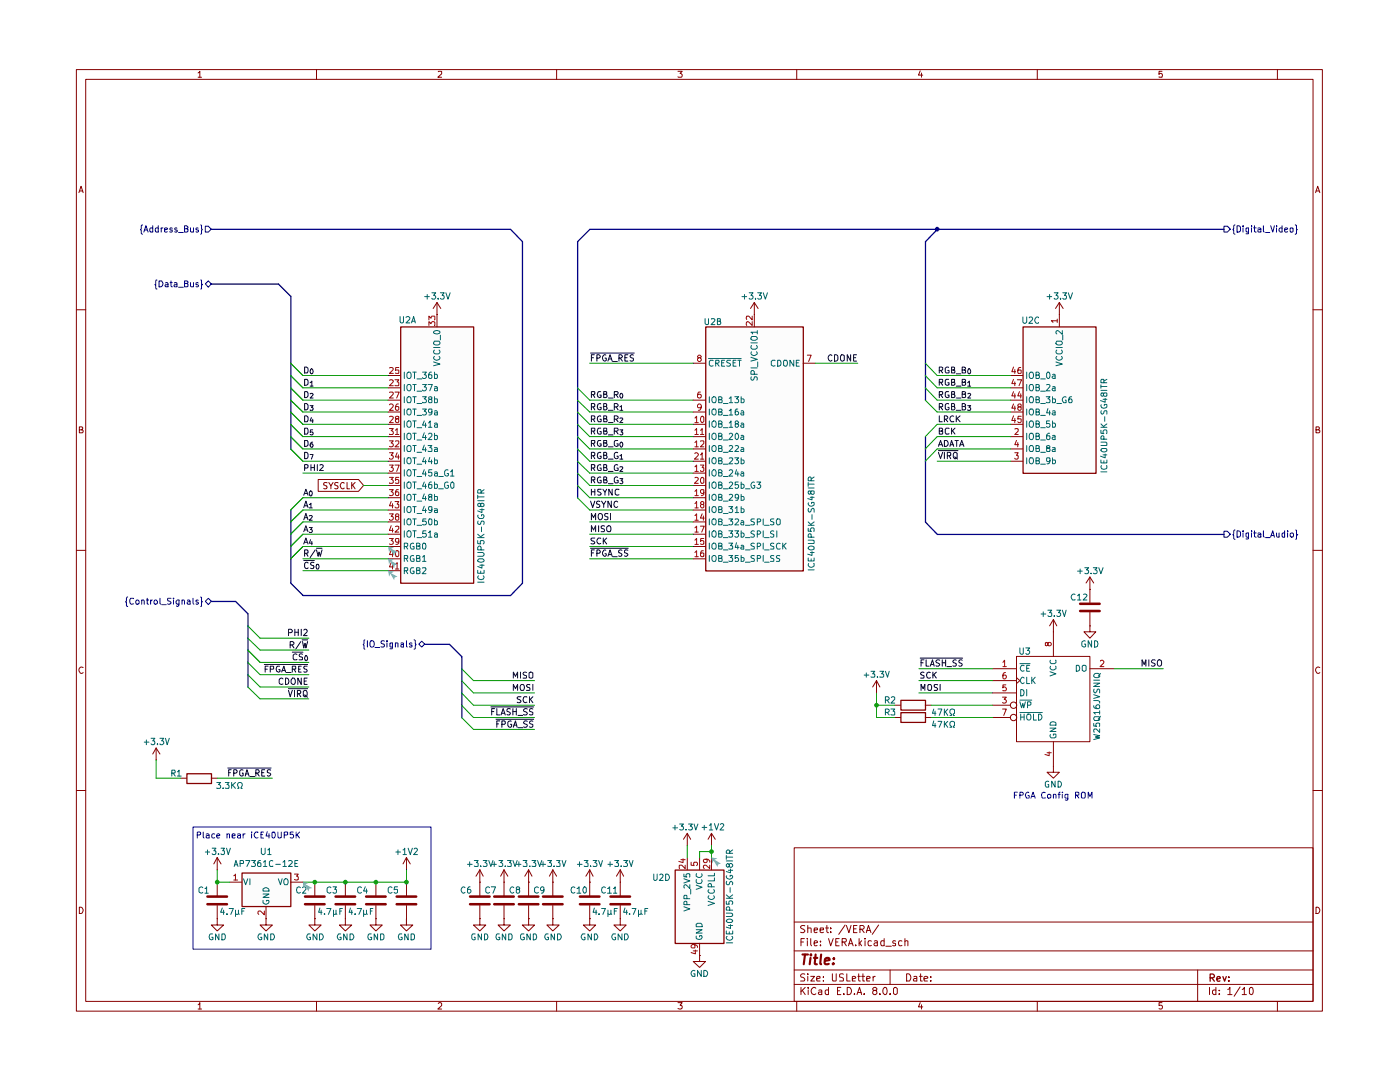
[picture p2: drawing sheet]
<svg xmlns="http://www.w3.org/2000/svg" width="279mm" height="216mm" viewBox="0 0 279 216" stroke-linecap="round" stroke-linejoin="round" font-family="sans-serif">
<g fill="none" stroke="#840000" stroke-width=".2">
<path d="M15.2 13.9h248.7v187.9h-248.7zM17.1 15.8h244.9v184h-244.9zM39.5 14.6l.4-.4v1.2M39.5 15.4h.7M63.2 13.9v1.9M87.5 14.3l.6-.1v.5l-.7 .7h.7M111.1 13.9v1.9M135.3 14.2h.8l-.4 .4 .4 .3v.4h-.8M159 13.9v1.9M183.6 14.1l-.3 .9h.9M183.9 14.6v.8M207 13.9v1.9"/>
<path d="M231.9 14.2h-.6v.5a.45 .45 0 0 1 .6 .1 .45 .45 0 0 1 0 .6l-.6-.1M254.9 13.9v1.9M15.8 38.4l.4-1.2 .4 1.2M15.9 38.1h.6M262.6 38.4l.4-1.2 .4 1.2M262.6 38.1h.6M15.2 61.8h1.9M262 61.8h1.9M15.8 85.8h.5l.2-.3-.2-.3h-.5v1.2h.6l.2-.5-.3-.1M262.6 85.8h.5l.2-.3-.2-.3h-.5v1.2h.6l.2-.5-.3-.1M15.2 109.8h1.9M262 109.8h1.9"/>
<path d="M16.6 133.2a.59 .59 0 0 0-.9 .5 .59 .59 0 0 0 .8 .6l.1-.1M263.4 133.2a.59 .59 0 0 0-.9 .5 .59 .59 0 0 0 .8 .6l.1-.1M15.2 157.7h1.9M262 157.7h1.9M158.5 169.2h103.5v30.6h-103.5zM15.8 181a.65 .65 0 0 1 .8 .7 .65 .65 0 0 1-.8 .6zM63.2 199.8v2M111.1 199.8v2M158.5 196.4h103.5M158.5 193.6h103.5M158.5 189.7h103.5M158.5 184h103.5"/>
<path d="M159 199.8v2M159.9 197v1.5M159.9 188h.5M160.1 197.6l.6 .9M160.5 187.3h-.6v1.4M160.6 194.4h-.7l-.1 .3 .1 .3a.49 .49 0 0 1 .6 .1 .49 .49 0 0 1 0 .6l-.7 .1M160.6 184.7a.6 .6 0 0 0-.8 .2l.1 .4a.74 .74 0 0 1 .7 .5l-.2 .3-.6-.1M160.7 197l-.8 .9M161.1 187.3v.1M161.1 187.7v1M161.2 194.3v.2M161.2 185.3l.6-.1 .1 .9"/>
<path d="M161.2 184.7v1.4M161.2 194.8v1M161.3 197v.2M161.3 197.5v1M161.8 194.8h.8l-.8 1h.8M161.8 187.3v1.2l.2 .2M162.5 188.2l.7-.2-.1-.2-.5-.1-.1 .3 .1 .6h.5M162.5 185.6l.7-.1-.1-.3h-.5l-.1 .1v.6l.1 .2 .5-.1M162.8 197.2a.68 .68 0 0 0-1 .5 .68 .68 0 0 0 .8 .8l.2-.2M163 195.3l.7-.1v-.3l-.5-.1-.2 .2 .1 .8h.6M163.4 197.6h.6v.9M163.7 185.6l.6-.1v-.3h-.6v.1v.6l.2 .2 .4-.1"/>
<path d="M163.7 188.6v.1M163.7 187.8v.2M164 197.9l-.6 .1-.1 .1v.2l.3 .2 .4-.1M164.3 195.7v.1M164.3 194.9v.1M164.8 185.2h.6M165 184.7v1.2l.4 .2M165.4 197.6l-.5-.1-.2 .3 .1 .6h.6M165.4 187.3l.4 1.4 .5-1.4M165.4 197v1.5M165.8 185.9v.2M165.8 185.2v.1"/>
<path d="M166.1 194.3l.1 1.5 .7-.1v-1.4M166.8 188h.4M167.1 197.7h.5M167.5 187.3h-.7v1.4h.7M167.8 197h-.7v1.5h.7M168.1 188h.6l.2-.3-.1-.3-.7-.1v1.4M168.3 194.4l-.5-.1-.2 .2v.5l.7 .2v.5l-.7 .1M168.4 198.3v.2M168.4 188l.5 .7M168.7 184.6l-1.3 1.8M168.9 184.7l.5 1.4 .4-1.4M169 194.3v1.5h.7"/>
<path d="M169.1 197a.73 .73 0 0 1 .8 .7 .73 .73 0 0 1-.8 .8zM169.3 188.7l.5-1.4 .5 1.4M169.4 188.3h.7M170.1 195.3l.7-.1-.1-.3h-.6v.9h.6M170.4 185.3h.5M170.5 198.3v.2M170.8 188.6v.1M171 198.5l.5-1.5 .5 1.5M171 184.7h-.6v1.4h.6M171.2 194.8h.5M171.2 198h.7M171.4 194.3v1.3l.1 .2h.2"/>
<path d="M171.5 187.3v1.4M171.5 188.1l.5 .6M171.6 185.4h.6l.3-.2v-.3l-.3-.2h-.6v1.4M172 194.8h.6M172 187.7l-.5 .6M172 185.4l.5 .7M172.2 194.3v1.5h.4M172.5 198.3v.2M172.6 187.3v.1M172.6 187.7v1M172.9 186.1l.4-1.4 .5 1.4M173 195.3l.7-.1-.1-.3h-.6v.9h.6"/>
<path d="M173 185.7h.7M173.9 187.8l-.4-.1-.3 .3 .1 .6h.6M174.2 194.8v1M174.4 197.6l-.2-.2 .2-.4h.4l.2 .3-.2 .3h-.4l-.2 .2v.4l.2 .3h.4l.2-.3v-.2l-.2-.4M174.5 187.8h.6v.9M174.7 194.8l-.5 .3M175.1 188l-.6 .2-.1 .2 .3 .3 .4-.1M175.3 184.6l-1.2 1.8M175.6 198.3v.2M176.4 187.8l-.4-.1-.2 .3 .1 .6h.5M176.4 187.3v1.4M176.5 197a.78 .78 0 0 1 .6 .6 .78 .78 0 0 1-.2 .8l-.2 .1a.8 .8 0 0 1-.5-.7 .8 .8 0 0 1 .3-.8z"/>
<path d="M176.8 188.8h1.1M177.6 198.3v.2M177.6 193.6v2.8M178.3 197.3l.3-.3 .5 .3v.9l-.4 .3-.4-.3zM178.7 187.8l-.4-.1-.2 .3 .2 .2 .4 .1v.3h-.6M180 187.8l-.4-.1-.3 .3 .1 .6h.6M180.6 187.9l.3-.2 .3 .1v.9M180.6 187.3v1.4M180.9 194.3a.81 .81 0 0 1 .9 .5 .81 .81 0 0 1-.3 1h-.6zM182.4 194.9h.6v.9h-.6l-.1-.4 .7-.2M183.5 194.8h.6M183.7 194.3v1.5h.4"/>
<path d="M184.4 195.3l.8-.1-.1-.3-.4-.1-.3 .2 .1 .8h.6M185.8 195.7v.1M185.8 194.9v.1M207 199.8v2M239 193.6v6.2M241.4 197v1.5M242.7 197.6l-.5-.1-.2 .3v.4l.2 .3 .5-.1M242.7 197v1.5M243.3 198.3v.2M243.3 197.6v.1M245 197.4l.4-.1 .1-.3v1.5M245 198.5h.9"/>
<path d="M247.5 196.9l-1.2 1.9M247.9 197.4l.3-.1 .1-.3v1.5M247.9 198.5h.9M249.3 197.3l.4-.3a.81 .81 0 0 1 0 1.5l-.4-.3zM254.9 199.8v2M262.6 181a.65 .65 0 0 1 .8 .7 .65 .65 0 0 1-.8 .6zM39.5 200.5l.4-.4v1.2M39.5 201.3h.7M87.5 200.2l.1-.1h.4l.1 .1v.5l-.7 .6h.7M135.3 200.1h.8l-.4 .5 .4 .1v.6h-.8M183.6 200.1l-.3 .8h.9M183.9 200.5v.8"/>
<path d="M231.9 200.1h-.6v.6h.6l.1 .4-.3 .2h-.4"/>
</g>
<path d="M241.5 195.1l.8-.1v-.5l-.3-.1h-.5v1.4M241.9 195.1l.5 .7M242.9 195.4l.6-.2-.1-.3h-.4l-.1 .1v.6l.1 .2 .5-.1M244.1 194.9l.3 .9 .3-.9M245.2 195.7v.1M245.2 194.9v.1" fill="none" stroke="#840000" stroke-width=".25"/>
<path d="M160.1 190.5h1.1M160.7 190.5l-.3 1.9M161.8 191.1l-.2 1.3M161.8 190.5v.1M162.4 191.1h.7M162.8 190.5l-.2 1.8 .4 .1M163.9 190.5l-.2 1.7 .2 .2M164.6 191.7l1-.1-.1-.4a.6 .6 0 0 0-.9 .2v.9h.8M166.3 192.2l.1 .1h-.2l.1-.1-.1 .2M166.4 191.2v.2" fill="none" stroke="#840000" stroke-width=".42"/>
<g fill="#fcfcfc">
<path d="M79.9 65.2h14.6v51.1h-14.6z"/>
<path d="M37.3 154.3h4.9v2h-4.9z"/>
<path d="M48.3 174.2h9.7v6.7h-9.7z"/>
<path d="M140.8 65.2h19.5v48.7h-19.5z"/>
<path d="M179.7 139.7h5v1.9h-5z"/>
<path d="M179.7 142.2h5v1.9h-5z"/>
<path d="M134.7 173.6h9.7v14.6h-9.7z"/>
<path d="M204.1 65.2h14.6v29.2h-14.6z"/>
</g>
<path d="M41 120l.6-.6 .6 .6-.6 .7z" fill="#fff"/>
<g fill="none" stroke="#000084" stroke-width=".2">
<path d="M25.5 119.1h-.1a2.16 2.16 0 0 0-.1 1.9h.2M26.7 119.5l-.6-.1-.2 .2 .1 .8 .2 .2 .5-.1M27.2 119.8l.3-.1 .3 .3-.1 .5h-.5zM28.3 119.9l.2-.2 .3 .2v.7M28.3 119.7v.9M29.2 119.7h.4M29.4 119.4v1.1l.2 .1M30.1 119.7v.9M30.4 119.7l-.3 .3M30.8 119.8l.4-.1 .2 .3-.1 .5h-.5zM31.9 119.4v1l.2 .2M34.1 119.4h-.6l-.1 .4a.57 .57 0 0 1 .6 .7h-.6"/>
<path d="M34.6 119.4v.1M34.6 119.7v.9M35.7 119.7v1l-.2 .3-.3-.1M35.7 119.8l-.3-.1-.3 .3 .1 .5h.5M36.3 119.9l.2-.2 .3 .2v.7M36.3 119.7v.9M37.4 119.8l.4-.1 .1 .2v.7M38.5 119.4v1l.2 .2M39.5 119.8h-.4v.3h.4l.1 .3-.1 .2-.4-.1M40 119.1l.2 .1v.7l.2 .2-.2 .1v.8h-.2M41.6 119.4l.6 .6-.6 .7-.6-.7zM32.3 120.7h.9"/>
<path d="M37.9 120.1h-.4l-.2 .1 .2 .4 .4-.1"/>
</g>
<g fill="none" stroke="#0f0f0f" stroke-width=".2">
<path d="M60.6 98.8l.4-1.2 .5 1.2M60.8 93.4h.5l.2-.2v-.4l-.7-.1v1.2M60.8 90.3h.5l.2 .3v.6l-.4 .3h-.3zM60.8 98.5h.5M61.8 98h.2a.54 .54 0 0 1 .3 .5 .54 .54 0 0 1-.3 .5l-.2-.1-.1-.3zM61.9 90.7h.6l-.4 .9M62.1 92.7v1.2M62.1 93.3h.6M62.7 92.7v1.2M63.3 92.7v1.2M63.8 92.8l.5-.1 .2 .4-.7 .8h.7M60.6 101.3l.4-1.3 .5 1.3"/>
<path d="M60.6 103.7l.4-1.3 .5 1.3M60.6 108.5l.4-1.1 .5 1.1M60.6 106.1l.4-1.2 .5 1.2M60.6 111.8h2.1M60.8 110.4l.7-.1v-.4l-.2-.2h-.5v1.3M60.8 100.9h.5M60.8 103.3h.5M60.8 108.2h.5M60.8 105.8h.5M61.1 110.4l.4 .6M61.5 112.4l-.4-.2-.3 .3 .1 .8 .2 .2 .4-.2M61.7 100.7l.4-.3v.9"/>
<path d="M61.7 103l.5-.1 .1 .1-.6 .8h.6M61.7 105.2h.6l-.3 .5h.2l.1 .4-.2 .2-.4-.1M61.7 101.3h.6M62 107.7l-.3 .7h.6M62.2 108v.7M62.7 112.3h-.6v.4l.5 .2 .1 .3-.3 .3-.4-.1M62.9 109.7l-1 1.6M63.2 109.7l.3 1.3 .2-.8 .2 .8 .4-1.3M63.2 112.7v-.1a.47 .47 0 0 1 .5 .5 .47 .47 0 0 1-.5 .4l-.1-.3zM63.2 109.4h1.1M57.6 126.2h.7v-.4l-.2-.2h-.5v1.2M57.9 128.7h.5l.3-.4-.3-.3h-.5v1.3"/>
<path d="M58.3 128.7l.4 .6M58.8 125.6v1.2M58.8 126.2h.7M59.5 125.6v1.2M60 128l-1 1.5M60.1 125.6v1.2M60.3 127.7h1.1M60.4 128l.2 1.3 .3-.9 .1 .9 .4-1.3M60.6 125.7l.4-.1h.2l.1 .4-.8 .8h.8"/>
</g>
<path d="M63.5 95.7h8l1.1 1.2-1.1 1.1h-8zM65.3 96.4l-.4-.1-.3 .1v.4l.6 .1 .1 .3-.3 .3h-.4M65.6 96.3l.4 .6 .5-.6M66 96.9v.6M67.5 96.4l-.4-.1-.3 .1v.4l.6 .1 .1 .3-.3 .3h-.4M68.7 96.4l-.2-.1a.64 .64 0 0 0-.6 .6 .64 .64 0 0 0 .6 .6l.2-.1M69.3 96.3v1.2h.5M70.2 96.3v1.2M70.4 96.8l.5 .7M70.9 96.3l-.7 .6" fill="none" stroke="#840000" stroke-width=".2"/>
<path d="M41 56.6l.6-.5 .6 .5-.6 .7z" fill="#fff"/>
<g fill="none" stroke="#000084" stroke-width=".2">
<path d="M31.3 55.9l-.2 .2v.6l-.2 .1h.2l.1 .9h.1M31.8 56.1h.5a.66 .66 0 0 1 .2 .7 .66 .66 0 0 1-.7 .4zM33 56.5l.4-.1 .1 .2v.6M33.5 56.7l-.5 .1-.1 .2 .2 .2h.4M34 56.4h.4M34.1 56.1v1l.3 .1M34.8 56.5h.5v.7M35.3 56.7l-.5 .1-.1 .2 .2 .2h.4M35.6 57.3h1M36.8 56.6h.5l.2-.4-.2-.1h-.5v1.1h.5h.2v-.5l-.2-.1M38 56.4v.7l.2 .1h.4M38.6 56.4v.8"/>
<path d="M39.5 56.5h-.4v.3h.4l.1 .3-.1 .1h-.4M40 55.9h.2v.7l.2 .2-.2 .2v.7h-.2M41 56.6l.6-.5 .6 .5-.6 .7z"/>
</g>
<path d="M41 45.1h.6l.6 .6-.6 .6h-.6z" fill="#fff"/>
<g fill="none" stroke="#000084" stroke-width=".2">
<path d="M28.5 44.9l-.3 .1v.6l-.2 .2 .2 .2v.6l.3 .1M28.7 46.3l.4-1.3 .5 1.3M28.9 45.9h.5M30.5 45.6a.36 .36 0 0 0-.6 .1l.1 .5h.5M30.5 45v1.3M31.6 45.6a.36 .36 0 0 0-.6 .1l.1 .5h.5M31.6 45v1.3M32.2 45.5v.8M32.5 45.5l-.3 .1v.1M32.9 45.9l.5-.2-.1-.2-.4 .1v.6h.5M34.4 45.6l-.4-.1-.1 .1 .1 .3h.4v.3h-.5M35.3 45.6h-.4v.2l.4 .1 .1 .2-.2 .2-.3-.1"/>
<path d="M35.6 46.4h1M36.8 45.6h.6l.1-.3-.2-.3h-.5v1.3h.5l.2-.2v-.4l-.2-.1M38 45.5v.6l.2 .2 .4-.2M38.6 45.5v.8M39.5 45.6h-.4v.2l.4 .1 .1 .2-.1 .2-.4-.1M40 44.9l.2 .1v.6l.2 .2-.2 .2v.7h-.2M41 45.1h.6l.6 .6-.6 .6h-.6z"/>
</g>
<g fill="none" stroke="#0f0f0f" stroke-width=".2">
<path d="M60.8 75.7h.5l.2 .2v.7l-.4 .3h-.3zM60.8 78.1h.5l.2 .3v.6l-.4 .3h-.3zM60.8 73.2h.3l.4 .3v.7l-.2 .2h-.5zM61.9 76.4l.3-.4v1M61.9 78.6l.4-.1 .2 .2-.6 .7h.6M61.9 77h.6M62.1 73.6a.54 .54 0 0 1 .4 .5 .54 .54 0 0 1-.4 .5 .6 .6 0 0 1 0-1zM60.8 80.5h.3l.4 .4v.6l-.4 .3h-.3zM60.8 87.9h.5l.2 .2v.7l-.4 .3h-.3zM60.8 83h.3l.4 .2v.7l-.2 .3h-.5zM60.8 85.4h.5l.2 .3v.7l-.2 .2h-.5zM61.9 80.9h.6l-.4 .4 .4 .2-.1 .4-.5-.1"/>
<path d="M62.1 83.3l-.2 .7h.6M62.4 88.2l-.3 .1a.65 .65 0 0 0-.1 .9 .32 .32 0 0 0 .4-.1 .32 .32 0 0 0 0-.4 .32 .32 0 0 0-.4-.1l-.1 .2M62.4 85.8h-.4l-.1 .5 .5-.1 .1 .4-.2 .2-.4-.1M62.4 83.7v.6M52.7 132.6h8.7M52.9 133.5h.4M53.5 132.9h-.6v1.2M53.9 133.5h.6l.1-.5-.7-.1v1.2M55.8 132.9h-.4a.61 .61 0 0 0-.3 .8 .61 .61 0 0 0 .8 .3v-.4h-.3M56.2 134.1l.4-1.2 .4 1.2M56.3 133.8h.6M56.5 135.5l-.4-.2-.4 .3 .1 .8 .3 .2 .4-.1"/>
<path d="M57 135.3a.64 .64 0 0 1 .7 .6 .64 .64 0 0 1-.7 .7zM57.2 134.2h.9M57.6 137.8l.3 1.2 .4-1.2M57.6 137.4h3.8M58.2 135.6l.2-.3h.3a.86 .86 0 0 1 0 1.3l-.5-.2zM58.3 133.5h.6l.1-.5-.7-.1v1.2M58.3 130.1h2.2M58.7 133.5l.3 .6M58.8 137.8v1.2M59.3 130.6h-.1a.45 .45 0 0 0-.7 .1v.7l.2 .3 .6-.1M59.4 138.4l.5-.1v-.5h-.5v1.2M59.6 138.4l.4 .6"/>
<path d="M59.6 133.5h.3M60.1 135.3v1.3l-.7-1.3v1.3M60.1 132.9h-.5v1.2h.5M60.4 130.6l-.5-.1-.2 .2 .1 .3 .6 .2v.4l-.7 .1M60.5 137.9l.5-.1a.86 .86 0 0 1 0 1.2l-.5-.1zM60.7 138.7l.7 .4M60.7 135.9h.4M61 130.8a.54 .54 0 0 1 .4 .5 .54 .54 0 0 1-.4 .5 .6 .6 0 0 1 0-1zM61.3 135.3h-.6v1.3h.6M61.3 132.9h-.6a.47 .47 0 0 0 .1 .5 .47 .47 0 0 0 .4 .2v.4h-.6M45.5 153.2h8.6M45.6 154.2h.4"/>
<path d="M46.1 153.6h-.5v1.3M46.7 154.3l.5-.1v-.5l-.5-.1v1.3M48.5 153.7l-.3-.1-.4 .3v.6l.4 .4 .3-.1v-.5h-.2M48.9 154.9l.4-1.3 .4 1.3M49 154.4h.6M49.9 154.9h.9M51.1 154.3l.5-.1v-.5l-.5-.1v1.3M51.3 154.3l.4 .6M52.2 154.2h.5M52.8 153.6h-.6v1.3h.6M54 153.7l-.5-.1-.2 .2v.3l.7 .3-.2 .5-.5-.1M98 141.1h8.5"/>
<path d="M98.1 142h.5M98.7 141.4h-.6v1.3M99 143.5h7.5M99.1 141.4v1.3h.6M99.1 144.4h.4M99.7 143.9h-.6v1.2M100 142.7l.4-1.3 .4 1.3M100.1 142.3h.6M100.2 144.5h.5l.1-.1v-.4l-.1-.1h-.5v1.2M101.9 141.5l-.6-.1-.1 .2v.3l.7 .4-.3 .4-.4-.1M102 143.9h-.5l-.2 .3v.6l.2 .2 .4 .1 .2-.1v-.5h-.2M102.4 142h.6"/>
<path d="M102.4 141.4v1.3M102.4 145.1l.5-1.2 .3 1.2M102.5 144.7h.6M103 141.4v1.3M103.4 142.8h.9M103.4 145.2h.9M105.2 141.5l-.5-.1-.2 .2 .2 .4 .5 .2v.1l-.2 .4-.5-.1M105.2 143.9h-.5l-.2 .2 .1 .3 .6 .3-.2 .4-.5-.1M106.3 141.5l-.4-.1-.2 .2 .1 .4 .5 .2v.3l-.1 .2-.5-.1M106.3 143.9h-.4l-.2 .2 .1 .3 .5 .2v.4l-.1 .1-.5-.1"/>
</g>
<path d="M80 65.2h14.5v51.2h-14.5zM37.3 154.4h4.9v1.9h-4.9zM48.3 174.2h9.7v6.7h-9.7z" fill="none" stroke="#840000" stroke-width=".25"/>
<g fill="none" stroke="#840000" stroke-width=".2">
<path d="M77.5 77.4h2.4M77.5 74.9h2.4M77.5 79.8h2.4M87.2 62.7h.1M87.2 60.4v4.8M87.2 60.4l-.8 1.2M87.2 60.4l.8 1.2M77.5 82.2h2.4M77.5 84.7h2.4M77.5 87.1h2.4M77.5 89.6h2.4M77.5 92h2.4"/>
<path d="M77.5 96.9h2.4M77.5 99.3h2.4M77.5 94.4h2.4M77.5 104.1h2.4M77.5 109.1h2.4M77.5 111.5h2.4M77.5 113.9h2.4M77.5 106.6h2.4M77.5 101.8h2.4M31.2 151.6h.1M31.2 149.3l-.7 1.2M31.2 149.3v2.3"/>
<path d="M31.2 149.3l.7 1.2M36.1 155.3h1.2M42.2 155.3h1.2M43.4 173.6h.1M43.4 171.1l-.7 1.3M43.4 171.1v2.5M43.4 176v2.7M43.4 171.1l.7 1.3M45.8 176h2.5M58 176h2.5M62.8 176v2.7M43.4 183.3v1.3h1.2l-1.2 1.2-1.2-1.2h1.2"/>
<path d="M43.4 183.3h.1M43.4 180.7v2.6M53.1 183.3v1.3h1.3l-1.3 1.2-1.2-1.2h1.2M53.1 183.3h.1M53.1 180.9v2.4M62.8 183.3v1.3h1.3l-1.3 1.2-1.2-1.2h1.2M62.8 183.3h.1M62.8 180.7v2.6"/>
</g>
<g fill="none" stroke="#006464" stroke-width=".2">
<path d="M80.7 74.3v1.2M80.7 76.7v1.3M80.7 79.2v1.2M81.3 76.9l.5-.2a.86 .86 0 0 1 0 1.3h-.3a.79 .79 0 0 1-.2-1.1zM81.3 74.4l.5-.1a.86 .86 0 0 1 0 1.2 .46 .46 0 0 1-.6-.4zM81.3 79.3l.5-.1a.86 .86 0 0 1 .1 1.2h-.5l-.2-.5zM82.4 76.7h.7M82.4 74.3h.7M82.4 79.2h.7M82.7 74.3v1.2M82.7 76.7v1.3M82.7 79.2v1.2"/>
<path d="M83.2 78.1h1M83.2 75.6h1M84.3 76.7h.8l-.4 .5 .4 .2v.3l-.3 .3h-.3l-.2-.2M84.3 74.3h.8l-.4 .5h.3l.1 .5-.3 .2h-.3l-.2-.1M84.3 79.2h.8l-.4 .4 .4 .2v.4l-.2 .2-.6-.1M85.4 76.7h.9l-.5 1.3M85.8 79.7l-.3-.3 .1-.1h.6v.3l-.6 .2v.6l.6-.1v-.5l-.2-.1M86.1 74.3a.72 .72 0 0 0-.6 .5 .72 .72 0 0 0 .3 .7l.4-.1v-.6h-.4l-.3 .2M86.5 72.2l1.3 .4-1.3 .4M86.5 66.2a.75 .75 0 0 1 1.3 .2 .75 .75 0 0 1-1.3-.2zM86.5 69.3h1.3M86.7 77.2l.4-.1 .2 .2v.7"/>
<path d="M86.7 74.8l.4-.1 .2 .1v.6l-.2 .1-.4-.1M86.7 79.2v1.2h.5l.1-.7-.6-.1M86.7 71.1l-.2 .3a.65 .65 0 0 0 .7 .5 .65 .65 0 0 0 .6-.5l-.2-.3M86.7 69.9l-.2 .4 .4 .3h.6l.2-.2 .1-.3-.2-.2M86.7 68.1h.9l.2 .5a.86 .86 0 0 1-1.3 0zM86.7 74.3v1.2M87.3 77.4l-.6 .2v.3h.6M87.9 66.9v.9M80.7 81.6v1.2M80.7 84v1.3M80.7 86.4v1.3M80.7 88.9v1.2"/>
<path d="M80.7 91.4v1.1M80.7 93.7v1.3M80.7 96.2v1.3M80.7 98.6v1.2M81.3 84.2l.5-.2a.86 .86 0 0 1 0 1.3 .46 .46 0 0 1-.6-.5zM81.3 86.6l.5-.2a.86 .86 0 0 1 0 1.3 .46 .46 0 0 1-.6-.4zM81.3 89.1l.5-.2a.86 .86 0 0 1 .1 1.2h-.5l-.2-.4zM81.3 96.4l.5-.2a.86 .86 0 0 1 0 1.3 .46 .46 0 0 1-.6-.5zM81.3 98.8l.5-.2a.86 .86 0 0 1 .1 1.2h-.5l-.2-.3zM81.4 91.4h.5l.1 .1a.65 .65 0 0 1-.5 1l-.3-.4zM81.4 93.8l.4-.1a.86 .86 0 0 1 0 1.3 .46 .46 0 0 1-.6-.4zM82.4 81.6h.7"/>
<path d="M82.4 84h.7M82.4 86.4h.7M82.4 88.9h.7M82.4 91.4h.7M82.4 96.2h.7M82.4 98.6h.7M82.4 93.7h.7M82.7 81.6v1.2M82.7 84v1.3M82.7 86.4v1.3M82.7 88.9v1.2M82.7 91.4v1.1"/>
<path d="M82.7 93.7v1.3M82.7 96.2v1.3M82.7 98.6v1.2M83.2 82.9h1M83.2 80.5h1M83.2 85.3h1M83.2 87.8h1M83.2 90.3h1M83.2 92.6h1M83.2 97.5h1M83.2 100h1M83.2 95.1h1"/>
<path d="M84.3 81.6h.8l-.4 .4 .4 .3-.1 .4h-.7M84.7 84l-.4 .8h.8M84.7 86.4l-.4 .9h.8M84.7 88.8l-.4 .9h.8M84.7 91.3l-.4 .8h.8M84.7 96.2l-.4 .8h.8M84.7 98.6l-.4 .9h.8M84.7 93.7l-.4 .9h.8M84.9 84.4v.9M84.9 86.9v.8M84.9 89.3v.8M84.9 91.8v.7"/>
<path d="M84.9 94.2v.8M84.9 96.6v.9M84.9 99.1v.7M85.4 88.9h.8l-.4 .4 .4 .2v.5h-.8M85.5 84.4l.4-.4v1.3M85.5 86.6l.2-.2h.3l.2 .2v.4l-.8 .7h.8M85.5 85.3h.7M85.8 91.3l-.3 .8h.8M85.8 99.1l-.3-.2 .3-.3 .4 .1-.1 .4a.51 .51 0 0 0-.5 .2 .51 .51 0 0 0 0 .5l.6-.1v-.4l-.2-.2M86.1 96.2h-.2a.93 .93 0 0 0-.3 1.2l.4 .1 .2-.2v-.5l-.6-.1-.1 .2M86.1 91.8v.7M86.2 82.1l-.2 .3-.4-.1v-.7l.6 .1v.9l-.3 .2h-.3"/>
<path d="M86.2 93.7h-.6l-.1 .6h.7v.5l-.2 .2h-.3l-.2-.2M86.7 82h.5l.1 .8M86.7 84.5l.4-.1 .2 .2v.7M86.7 87h.6v.5l-.2 .2-.4-.1M86.7 89.3h.5l.1 .2v.6h-.6v-.4l.6-.1M86.7 91.8l.6 .1v.6h-.6M86.7 96.7h.6v.6l-.2 .2-.4-.1M86.7 98.6v1.2h.5l.1-.7h-.6M86.7 94.2h.4l.2 .1v.7M86.7 86.4v1.3M86.7 91.4v1.1M86.7 96.2v1.3"/>
<path d="M87.3 82.3l-.6 .1v.3h.6M87.3 84.8h-.6v.4h.6M87.3 94.5l-.6 .1v.3h.6M87.5 97.5h1M87.5 95.1h1M89.4 96.3h-.5l-.2 .2v.6l.2 .3 .3 .1 .3-.2v-.4h-.3M89.4 93.8h-.5l-.2 .3v.6l.2 .2 .3 .1 .3-.2v-.3h-.3M89.9 94.2l.4-.5v1.3M89.9 95h.7M90 96.4l.3-.2 .3 .2v.8l-.3 .3a.72 .72 0 0 1-.3-1.1zM80.7 109.1h.5l.2-.2v-.4l-.7-.1v1.2M80.7 111.4h.6l.1-.5-.7-.1v1.2"/>
<path d="M80.7 113.9l.7-.1v-.4l-.7-.1v1.2M80.7 101.1v1.2M80.7 103.5v1.2M80.7 105.9v1.3M81 109.1l.4 .5M81 111.4l.4 .6M81 113.9l.4 .6M81.3 106.1l.5-.2a.86 .86 0 0 1 0 1.3 .46 .46 0 0 1-.6-.4zM81.4 101.1h.5l.1 .2a.65 .65 0 0 1-.5 1l-.3-.4zM82.4 103.5h.7M82.4 105.9h.7M82.4 101.1h.7"/>
<path d="M82.6 108.5l-.1-.1a.66 .66 0 0 0-.6 .4 .66 .66 0 0 0 .2 .8l.5-.1v-.4h-.2M82.6 110.9l-.1-.1a.66 .66 0 0 0-.6 .5 .66 .66 0 0 0 .2 .7l.5-.1v-.4h-.2M82.6 113.3h-.5a.61 .61 0 0 0-.2 .8 .61 .61 0 0 0 .7 .3v-.4h-.2M82.7 101.1v1.2M82.7 103.5v1.2M82.7 105.9v1.3M83.1 109l.6-.1v-.4l-.6-.1v1.2h.6l.1-.5-.2-.1M83.1 111.4h.5l.2-.2-.1-.3-.6-.1v1.2h.6l.1-.5-.2-.1M83.1 113.8h.6l.1-.3-.1-.2h-.6v1.2l.7-.1v-.4l-.2-.2M83.2 104.8h1M83.2 107.3h1M83.2 102.4h1"/>
<path d="M84.3 111.2l.4-.4v1.2M84.3 113.4l.6-.1 .1 .3-.8 .9h.8M84.3 112h.7M84.4 108.5h.5l.1 .6-.2 .5h-.3l-.2-.2zM84.7 101l-.4 .9h.8M84.9 101.5v.8M85 103.5h-.6l-.1 .6h.7v.6h-.7M85 105.9h-.6l-.1 .6 .6-.1 .2 .5-.3 .3h-.3l-.2-.2M85.5 106.3l.4-.4v1.3M85.5 107.2h.7M85.6 103.6l.4-.1 .2 .2v.8l-.3 .2h-.3zM86.2 101.6l-.2 .3-.4-.1v-.7l.6 .1v.8l-.3 .3h-.3"/>
<path d="M86.7 104l.4-.1 .2 .2v.6h-.6M86.7 106.4l.4-.1 .2 .2v.7M86.7 101.5h.5l.1 .8M86.7 103.5v1.2M87.3 106.7l-.6 .1v.3h.6M87.3 101.8l-.6 .1v.3h.6M48.6 175.3l.4 1.2 .4-1.2M49.9 175.3v1.2M52.5 179.7v.5a.66 .66 0 0 0 .7 .2 .66 .66 0 0 0 .5-.6l-.1-.1h-.4v.1M52.5 178.4h1.2l-1.2 .7h1.2M52.5 177.4a.66 .66 0 0 1 .7-.3 .66 .66 0 0 1 .5 .7h-1.2zM55.5 175.3l.5 1.2 .3-1.2"/>
<path d="M56.7 175.5l.5-.2a.86 .86 0 0 1 .1 1.2h-.5l-.2-.3z"/>
<circle cx="81.6" cy="82.2" r=".57"/>
<circle cx="81.6" cy="104.1" r=".57"/>
</g>
<g fill="none" stroke="#a90000" stroke-width=".2">
<path d="M77.7 75.9l.5-.1 .3 .2-.8 1h.8M77.7 73.4l.5-.1 .3 .3-.8 .9h.8M77.7 78.3l.6-.1 .2 .2-.1 .3-.7 .7h.8M78.8 75.8h.8l-.3 .4 .3 .2v.5h-.8M78.8 78.2h.9l-.5 1.2M79.6 73.3h-.6l-.1 .6 .6-.1 .1 .6h-.7M85.6 64.9v-.7l.4 .4 .3-.4h.3l.2 .1-.1 .6M85.6 63.8v-.7l.4 .4 .2-.4h.5v.7M77.7 80.8l.2-.2h.3l.3 .3-.1 .3-.7 .7h.8M77.7 83.1h.5l.3 .2-.8 1h.8M77.7 85.5h.8l-.4 .4 .4 .3v.3l-.2 .2-.6-.1M77.7 88h.8l-.4 .4 .4 .2-.1 .5h-.7"/>
<path d="M77.7 90.3h.8l-.4 .5 .3 .1 .1 .5-.3 .2h-.3l-.2-.2M77.7 95.3h.8l-.4 .4 .4 .2v.4l-.2 .1h-.6M77.7 97.7h.8l-.4 .4 .4 .3-.1 .4h-.7M77.7 92.8h.8l-.4 .5 .4 .2v.3l-.3 .3h-.3l-.2-.2M78.8 92.8h.9l-.5 1.3M78.9 85.9l.4-.4v1.2M78.9 88.1l.6-.1 .1 .5-.8 .7h.8M78.9 86.7h.7M79.2 83.6l-.3-.2 .1-.3h.6v.4l-.4 .1-.3 .2v.3l.3 .2 .4-.1v-.5l-.2-.1M79.3 90.3l-.4 .9h.8M79.5 80.6a.72 .72 0 0 0-.6 .5 .72 .72 0 0 0 .3 .8l.4-.2v-.5l-.4-.1-.3 .3M79.5 97.7l-.4 .1-.2 .8 .3 .3 .4-.1v-.5l-.2-.2h-.2l-.3 .3"/>
<path d="M79.5 90.8v.8M79.6 95.3h-.6l-.1 .5 .2-.1h.3l.2 .1v.6h-.7M77.7 102.5h.8l-.4 .5 .4 .2v.3l-.3 .3h-.3l-.2-.2M77.7 107.4h.8l-.4 .5 .4 .2-.1 .4h-.7M78.1 109.8l-.4 .9h.8M78.1 112.3l-.4 .8h.8M78.1 104.9l-.4 .9h.8M78.1 100.1l-.4 .8h.8M78.3 100.5v.8M78.3 105.4v.8M78.3 110.2v.9M78.3 112.7v.8"/>
<path d="M78.8 100.1h.8l-.3 .5 .3 .1v.5l-.2 .1h-.4l-.2-.1M78.9 112.6l.4-.3v1.2M78.9 105.1h.7v.4l-.8 .7h.8M78.9 113.5h.7M79 110l.4-.1 .2 .2v.7l-.3 .3-.3-.1zM79.2 103h-.2l-.1-.2 .3-.3h.2l.2 .5-.6 .1-.1 .2v.2l.3 .3 .4-.2v-.4l-.2-.2M79.6 108l-.2 .2-.4-.1v-.7l.6 .1v.9l-.3 .2h-.3M46.7 174.8l.3-.4v1.2M46.7 175.6h.7M58.8 174.4h.7l-.3 .4 .3 .2v.5h-.7M52.7 181.8v.7l-.7-.7h-.4l-.1 .2v.3l.1 .2"/>
</g>
<path d="M41.4 178.9h3.9M60.9 178.9h3.9M41.4 180.4h3.9M60.9 180.4h3.9" fill="none" stroke="#840000" stroke-width=".51"/>
<path d="M83.6 128.5l.6-.6 .6 .6-.6 .6z" fill="#fff"/>
<g fill="none" stroke="#000084" stroke-width=".2">
<path d="M72.8 127.7l-.2 .1v.6l-.1 .2 .1 .2v.7h.2M73.3 127.8v1.3M74.1 127.8a.46 .46 0 0 1 .6 .5v.4a.46 .46 0 0 1-.6 .4 .86 .86 0 0 1 0-1.3zM74.8 129.2h1M76.7 127.9l-.4-.1-.3 .3 .1 .3 .6 .2v.3l-.2 .2-.5-.1M77.2 127.8v.2M77.2 128.3v.8M78.3 128.3v1.1l-.5 .1M78.3 128.4h-.5v.5l.2 .2 .3-.1M78.9 128.4h.5v.7M78.9 128.3v.8M80 128.4h.5v.7"/>
<path d="M80.5 128.5l-.5 .2v.3h.5M81.1 127.8v1.1l.2 .2M82.2 128.4l-.3-.1-.2 .1 .2 .3h.3v.3h-.5M82.6 127.7l.3 .1v.6l.2 .2-.2 .2v.6l-.3 .1M83.6 128.5l.6-.6 .6 .6-.6 .6z"/>
</g>
<g fill="none" stroke="#0f0f0f" stroke-width=".2">
<path d="M117.9 70.4h8.7M118 78.7h.7v-.5l-.7-.1v1.2M118 71.4h.5M118.4 78.7l.3 .6M118.6 70.8h-.6v1.3M119.1 71.5h.5l.2-.5-.2-.2h-.5v1.3M119.9 78.1h-.4a.67 .67 0 0 0-.3 .7 .67 .67 0 0 0 .5 .5h.3v-.5h-.3M120.5 78.7h.5l.1-.5-.6-.1v1.2h.6l.1-.4-.3-.2M120.9 70.9l-.1-.1a.64 .64 0 0 0-.6 .6 .64 .64 0 0 0 .5 .7l.3-.2v-.4h-.3M121.3 72.1l.5-1.3 .4 1.3M121.4 79.4h.9M121.5 71.6h.5"/>
<path d="M122.3 72.1h.9M122.6 78.7h.7l.1-.4-.2-.2h-.6v1.2M122.9 78.7l.5 .6M123.5 71.5h.5l.2-.3-.2-.4h-.5v1.3M123.8 71.5l.4 .6M124 78.5a.47 .47 0 0 1 .3 .5 .47 .47 0 0 1-.4 .4l-.1-.1a.52 .52 0 0 1 .2-.8zM124.7 71.4h.4M125.3 70.8h-.6v1.3h.6M126.4 70.9l-.4-.1-.3 .2 .1 .3 .6 .2v.4l-.2 .2-.5-.1M166 71l-.2-.2a.65 .65 0 0 0-.5 .6 .65 .65 0 0 0 .5 .7l.2-.2M166.5 70.8h.4l.3 .3v.6l-.3 .4h-.4zM168 70.8l.5 .2v.9l-.5 .2a.86 .86 0 0 1 0-1.3z"/>
<path d="M169.8 70.8v1.3l-.7-1.3v1.3M170.4 71.4h.4M170.9 70.8h-.5v1.3h.5M187.5 73.9l.5-.1 .1-.5-.6-.1v1.2M187.5 76.3h.5l.1-.5-.6-.1v1.2M187.7 73.9l.4 .5M187.7 76.3l.4 .6M189.3 73.3a.45 .45 0 0 0-.7 .2v.7l.2 .2 .6-.1v-.4h-.3M189.3 75.7h-.5l-.2 .2v.7a.52 .52 0 0 0 .8 .2v-.4h-.3M189.9 73.8h.4l.2-.1v-.4l-.6-.1v1.2h.6l.1-.3-.3-.3M189.9 76.3h.4l.2-.2-.1-.4h-.5v1.2l.6-.1 .1-.3-.3-.2M190.8 74.6h1"/>
<path d="M190.8 77h1M192 73.8h.4l.3-.2-.1-.3-.6-.1v1.2h.6l.1-.5-.3-.1M192 76.3h.4l.3-.4-.2-.2h-.5v1.2h.5l.2-.1v-.4l-.3-.1M193.1 76.4l.4-.4v1M193.1 77h.6M193.4 73.6a.54 .54 0 0 1 .3 .5 .54 .54 0 0 1-.3 .5 .6 .6 0 0 1 0-1zM117.9 100l.4 1.3 .4-1.3M118 83.7h.5l.2-.2v-.4l-.7-.1v1.2M118 81.2h.5l.2-.2v-.3l-.2-.2h-.5v1.3M118 95.8h.6l.1-.5-.7-.1v1.2M118 90.9l.7-.1v-.4l-.2-.1h-.5v1.2M118 86h.6l.1-.5-.7-.1v1.2"/>
<path d="M118 93.4h.5l.2-.2v-.4l-.7-.1v1.2M118 88.5l.7-.1v-.4l-.7-.1v1.2M118 97.6v1.2M118 98.1h.7M118.4 83.7l.3 .5M118.4 81.2l.3 .6M118.4 95.8l.3 .6M118.4 90.9l.3 .6M118.4 86l.3 .6M118.4 93.4l.3 .5M118.4 88.5l.3 .6M118.7 97.6v1.2"/>
<path d="M119.9 83.1l-.1-.1a.66 .66 0 0 0-.6 .4 .66 .66 0 0 0 .3 .8l.5-.1v-.4h-.3M119.9 80.6l-.1-.1a.64 .64 0 0 0-.6 .6 .64 .64 0 0 0 .5 .7l.3-.2v-.3h-.3M119.9 95.3l-.1-.1a.66 .66 0 0 0-.6 .4 .66 .66 0 0 0 .3 .8l.5-.1v-.5h-.3M119.9 90.3h-.1a.64 .64 0 0 0-.6 .6 .64 .64 0 0 0 .5 .6l.3-.1v-.4h-.3M119.9 85.4h-.4l-.2 .2-.1 .5 .3 .5 .5-.1v-.4h-.3M119.9 92.8l-.1-.1a.66 .66 0 0 0-.6 .5 .66 .66 0 0 0 .3 .7l.5-.1v-.4h-.3M119.9 87.9h-.4a.61 .61 0 0 0-.3 .8 .61 .61 0 0 0 .8 .3v-.4h-.3M120 97.6l-.7 .1v.3l.7 .5-.3 .3-.4-.1M120.1 100l.4 .7 .4-.7M120.3 97.6l.4 .6 .4-.6M120.5 83.6l.6-.1v-.4l-.6-.1v1.2h.6l.1-.4-.3-.2M120.5 81.1l.6-.1v-.3l-.2-.2h-.4v1.3l.6-.1 .1-.3-.3-.3"/>
<path d="M120.5 95.8h.4l.2-.2v-.3l-.6-.1v1.2h.6l.1-.5-.3-.1M120.5 90.8h.5l.1-.4-.2-.1h-.4v1.2l.6-.1 .1-.3-.3-.3M120.5 86h.4l.2-.1-.1-.5h-.5v1.2h.6l.1-.4-.3-.2M120.5 93.3l.6-.1v-.4l-.6-.1v1.2h.6l.1-.3-.3-.3M120.5 88.4h.5l.1-.4-.6-.1v1.2l.6-.1 .1-.4-.3-.2M120.7 98.2v.6M121.4 84.3h.9M121.4 81.9h.9M121.4 96.5h.9M121.4 91.6h.9M121.4 86.8h.9M121.4 94.1h.9"/>
<path d="M121.4 89.2h.9M122 100v1.3l-.7-1.3v1.3M122.2 97.6v1.2l-.7-1.2v1.2M122.6 83.7h.5l.3-.3-.1-.3-.7-.1v1.2M122.6 81.2h.5l.3-.4-.3-.3h-.5v1.3M122.6 86h.6l.2-.1-.1-.4-.7-.1v1.2M122.9 83.7l.5 .5M122.9 81.2l.5 .6M122.9 86l.5 .6M123.3 95.3a.45 .45 0 0 0-.7 .1v.7l.2 .3 .6-.1v-.5h-.3M123.3 90.3h-.4l-.3 .3v.6l.2 .2 .3 .1 .3-.1v-.4h-.3M123.3 92.8l-.4-.1-.3 .4v.5l.2 .3 .6-.1v-.4h-.3"/>
<path d="M123.3 87.9h-.5l-.2 .2v.7a.52 .52 0 0 0 .8 .2v-.4h-.3M123.5 97.7l-.6-.1-.1 .3v.7a.52 .52 0 0 0 .7 .1M123.7 83.5l.5-.1 .1 .2-.6 .7h.6M123.7 81.2l.3-.3v1M123.7 95.5h.6l-.3 .4h.2l.1 .5-.2 .1-.4-.1M123.7 90.9h.2l.1-.2v.9M123.7 85.8h.6l-.3 .4h.2l.1 .4-.2 .2-.4-.1M123.7 93.2l.5-.1 .1 .2-.6 .8h.6M123.7 81.9h.6M123.7 91.6h.6M124 88.2a.54 .54 0 0 1 .3 .5 .54 .54 0 0 1-.3 .5l-.2-.2a.52 .52 0 0 1 .2-.8zM187.3 90.3l.4 1.2 .4-1.2"/>
<path d="M187.3 89.1l.4-1.2 .4 1.2M187.3 89.9h3.9M187.4 88.7h.6M187.5 86h.4l.2-.2-.1-.4h-.5v1.2h.5l.1-.5-.2-.1M187.5 83v1.2h.5M188.5 83.7h.4l.2-.3v-.3l-.6-.1v1.2M188.5 87.9h.5a.66 .66 0 0 1 .2 .8 .66 .66 0 0 1-.7 .4zM188.5 90.3v1.2M188.7 83.7l.4 .5M189.1 90.9l.6-.1v-.4l-.1-.1h-.5v1.2M189.4 85.5l-.6-.1-.2 .3v.7l.2 .2 .6-.1M189.4 90.9l.3 .6"/>
<path d="M189.6 89.1l.3-1.2 .4 1.2M189.7 88.7h.5M189.9 85.4v1.2M190.1 85.9l.5 .7M190.3 83.1a.61 .61 0 0 0-.7 .3 .61 .61 0 0 0 .2 .8l.5-.1M190.3 90.4l.2-.1 .5 .1v1l-.5 .1a.9 .9 0 0 1-.2-1.1zM190.5 91.2l.6 .4M190.6 85.4l-.7 .7M190.6 87.9h.7M190.8 83v1.2M190.9 87.9v1.2M191 83.5l.6 .7"/>
<path d="M191.5 89.1l.4-1.2 .5 1.2M191.6 83l-.8 .7M191.6 88.7h.6M117.9 109.4h7.5M118 103.7v-1.3l.5 .9 .4-.9v1.3M118 106.1v-1.2l.5 .9 .4-.9v1.2M118 110.3h.5M118.6 109.7h-.6v1.3M118.7 107.4h-.6l-.2 .1 .3 .5h.3l.2 .2-.1 .3h-.7M119.1 110.4l.6-.1 .1-.3-.2-.3h-.5v1.3M119.5 104.9v1.2M119.6 102.4l.5 .2a.79 .79 0 0 1-.2 1.1h-.3a.86 .86 0 0 1 0-1.3z"/>
<path d="M119.7 100.1h-.6v.5l.5 .2 .1 .2-.2 .3-.5-.1M119.9 107.4h-.5a.61 .61 0 0 0-.3 .7 .61 .61 0 0 0 .8 .4M120.4 107.4v1.1M120.5 100.7v.6M120.6 107.9l.5 .6M120.7 105h-.7l.1 .4a.47 .47 0 0 1 .4 .2 .47 .47 0 0 1 .1 .5h-.6M120.9 109.8l-.1-.1a.64 .64 0 0 0-.6 .6 .64 .64 0 0 0 .5 .7l.3-.2v-.3h-.3M121.1 107.4l-.7 .6M121.2 105.1l.5-.2a.86 .86 0 0 1 .1 1.2h-.5a.74 .74 0 0 1-.1-1zM121.3 102.5l-.4-.1-.2 .3v.3l.6 .2v.3l-.2 .2-.4-.1M121.3 111l.5-1.3 .4 1.3M121.5 110.7h.5"/>
<path d="M121.8 102.4v1.3M122.3 111.1h.9M123.3 100.2l-.3-.2a.65 .65 0 0 0-.5 .6 .65 .65 0 0 0 .5 .7l.3-.2M124.1 109.8l-.4-.1-.3 .3 .1 .3 .5 .2v.4h-.6M125.3 109.8l-.5-.1-.2 .2v.3l.7 .5-.2 .3-.5-.1M102.4 137.8v-1.2l.5 .8 .4-.8v1.2M102.4 135.3v-1.2l.5 .9 .4-.9v1.2M103.9 136.7l.2-.1 .5 .1 .1 .6-.2 .5h-.5l-.2-.5zM103.9 134.1v1.2M104 139h-.6l-.2 .2 .2 .3 .6 .4-.1 .2h-.7M105.1 134.2l-.4-.1-.3 .3 .1 .2 .6 .3v.3l-.7 .1M105.2 139.1l-.5-.1a.61 .61 0 0 0-.3 .8 .61 .61 0 0 0 .8 .3"/>
<path d="M105.6 134.3l.2-.2 .5 .2v.8l-.1 .2h-.4l-.2-.2zM105.7 139v1.2M105.8 136.7l-.5-.1-.2 .2 .2 .4 .5 .1v.4l-.7 .1M105.8 139.5l.5 .7M106.3 139l-.6 .7M106.3 136.6v1.2M183.6 131.3h8.5M183.8 137.8v-1.2l.4 .8 .4-.8v1.2M183.8 132.3h.4M184.4 131.7h-.6v1.2M184.4 134.2h-.6a.57 .57 0 0 0 .6 .7l-.1 .4h-.6M184.8 131.7v1.2h.6"/>
<path d="M185.2 136.7l.5-.1a.86 .86 0 0 1 .1 1.2h-.5l-.1-.2zM185.7 132.9l.4-1.2 .3 1.2M185.7 134.2l-.3-.1a.67 .67 0 0 0-.5 .5 .67 .67 0 0 0 .3 .7l.5-.1M185.8 132.6h.6M186.2 134.1v1.2M186.4 134.6l.5 .7M186.9 134.1l-.7 .7M187.1 136.7h-.7v.3l.7 .4-.2 .4h-.5M187.5 131.7h-.5l-.2 .2 .1 .4 .6 .1v.3l-.2 .2-.5-.1M187.6 136.6v1.2M188 132.3h.7M188 131.7v1.2"/>
<path d="M188.7 131.7v1.2M189 133h.9M190.8 131.7h-.4l-.2 .2 .1 .4 .5 .1v.4l-.1 .1-.5-.1M192 131.7h-.6v.6l.5 .1 .1 .3-.2 .2-.5-.1"/>
</g>
<g fill="none" stroke="#840000" stroke-width=".2">
<path d="M138.3 79.8h2.5M138.3 72.5h2.5M150.5 62.7h.1M150.5 60.4l-.7 1.2M150.5 60.4v4.8M150.5 60.4l.8 1.2M160.3 72.5h2.4M138.3 84.7h2.5M138.3 87.1h2.5M138.3 89.6h2.5M138.3 94.4h2.5M138.3 99.3h2.5"/>
<path d="M138.3 96.9h2.5M138.3 92h2.5M138.3 82.2h2.5M138.3 104.1h2.5M138.3 109.1h2.5M138.3 111.5h2.5M138.3 106.6h2.5M138.3 101.8h2.5M174.9 138.3h.1M174.9 135.8l-.7 1.3M174.9 135.8v2.5M174.9 135.8l.7 1.3"/>
<path d="M198 133.4h4.9M198 138.3h4.9M198 135.8h4.9M202.9 131h14.6v17h-14.6zM202.9 135.2l.6 .6-.6 .6M210.2 126.1v4.9M217.5 133.4h4.9M178.6 140.7h1.1M178.6 143.2h1.1M184.7 140.7h1.1M184.7 143.2h1.1M198 140.7h3.7"/>
<path d="M198 143.2h3.7M210.2 152.9v1.2h1.2l-1.2 1.2-1.2-1.2h1.2M210.2 152.9h.1M210.2 148v4.9M68.9 176v2.7M75 176v2.7M81.1 173.6h.1M81.1 171.1v2.5M81.1 176v2.7M81.1 171.1l-.7 1.3M81.1 171.1l.8 1.3M95.8 176h.1"/>
<path d="M95.8 173.6l-.8 1.2M95.8 173.6v5.1M95.8 173.6l.6 1.2M100.6 176h.1M100.6 173.6v5.1M100.6 173.6l-.7 1.2M100.6 173.6l.7 1.2M105.5 176h.1M105.5 173.6l-.8 1.2M105.5 173.6v5.1M105.5 173.6l.7 1.2M110.3 176h.1"/>
<path d="M110.3 173.6v5.1M110.3 173.6l-.7 1.2M110.3 173.6l.8 1.2M117.7 176h.1M117.7 173.6v5.1M117.7 173.6l-.8 1.2M117.7 173.6l.7 1.2M123.8 176h.1M123.8 173.6v5.1M123.8 173.6l-.8 1.2M123.8 173.6l.7 1.2M137.2 168.7h.1"/>
<path d="M137.2 166.3l-.8 1.2M137.2 166.3v2.4M137.2 171.1v2.5M137.2 166.3l.6 1.2M139.6 171.1v2.5M142 168.7h.1M142 166.3l-.7 1.2M142 166.3v2.4M142 171.1v2.5M142 166.3l.8 1.2M68.9 183.3v1.3h1.3l-1.3 1.2-1.2-1.2h1.2M68.9 183.3h.1"/>
<path d="M68.9 180.7v2.6M75 183.3v1.3h1.3l-1.3 1.2-1.2-1.2h1.2M75 183.3h.1M75 180.7v2.6M81.1 183.3v1.3h1.3l-1.3 1.2-1.2-1.2h1.2M81.1 183.3h.1M81.1 180.7v2.6M95.8 183.3v1.3h1.1l-1.1 1.2-1.3-1.2h1.3M95.8 183.3h.1M95.8 180.7v2.6M100.6 183.3v1.3h1.3l-1.3 1.2-1.2-1.2h1.2M100.6 183.3h.1"/>
<path d="M100.6 180.7v2.6M105.5 183.3v1.3h1.2l-1.2 1.2-1.3-1.2h1.3M105.5 183.3h.1M105.5 180.7v2.6M110.3 183.3v1.3h1.3l-1.3 1.2-1.2-1.2h1.2M110.3 183.3h.1M110.3 180.7v2.6M117.7 183.3v1.3h1.2l-1.2 1.2-1.3-1.2h1.3M117.7 183.3h.1M117.7 180.7v2.6M123.8 183.3v1.3h1.2l-1.2 1.2-1.3-1.2h1.3M123.8 183.3h.1"/>
<path d="M123.8 180.7v2.6M139.6 190.7v1.2h1.2l-1.2 1.1-1.3-1.1h1.3M139.6 190.7h.1M139.6 188.2v2.5"/>
<circle cx="202.3" cy="140.7" r=".64"/>
<circle cx="202.3" cy="143.2" r=".64"/>
</g>
<g fill="none" stroke="#840000" stroke-width=".51">
<path d="M67 178.9h3.9M73.1 178.9h3.9M79.2 178.9h3.9M93.8 178.9h3.9M98.6 178.9h3.9M103.5 178.9h3.9M108.4 178.9h3.9M115.7 178.9h3.9M121.8 178.9h3.9M67 180.4h3.9M73.1 180.4h3.9M79.2 180.4h3.9"/>
<path d="M93.8 180.4h3.9M98.6 180.4h3.9M103.5 180.4h3.9M108.4 180.4h3.9M115.7 180.4h3.9M121.8 180.4h3.9"/>
</g>
<path d="M140.8 65.2h19.5v48.7h-19.5zM179.8 139.7h4.9v2h-4.9zM179.8 142.2h4.9v1.9h-4.9zM134.7 173.6h9.8v14.7h-9.8z" fill="none" stroke="#840000" stroke-width=".25"/>
<g fill="none" stroke="#006464" stroke-width=".2">
<path d="M141.4 71.5h6.5M141.6 79.2v1.2M142.2 79.3l.5-.1a.86 .86 0 0 1 .1 1.2h-.5a.82 .82 0 0 1-.1-1.1zM142.3 72l-.6-.1-.1 .2v.7a.52 .52 0 0 0 .7 .2M142.8 72.5l.6-.1v-.5h-.6v1.2M143.1 72.5l.4 .6M143.4 79.8h.5l.2-.3-.1-.2-.6-.1v1.2h.6l.1-.6h-.2M144 72.4h.4M144.6 71.9h-.6v1.2h.6M145.5 79.5l.4-.3v1.2M145.8 71.9h-.6l-.2 .2 .2 .3 .5 .2v.4h-.7M146.3 72.4h.4"/>
<path d="M146.6 79.2h.8l-.4 .4 .4 .2v.4l-.2 .2-.6-.1M146.9 71.9h-.6v1.2h.6M147.2 71.9h.7M147.6 71.9v1.2M147.9 79.2v1.2h.4l.2-.2v-.4l-.2-.2h-.4M149.9 71.3l1.2 .4-1.2 .4M149.9 73.4h1.2M149.9 68.4h1.2M149.9 75.2v.4l.2 .3 .3-.1 .2-.6h.4l.1 .2-.1 .5M149.9 70.2v.2a.65 .65 0 0 0 .6 .6 .65 .65 0 0 0 .6-.6l-.1-.2M149.9 68.9v.4l.1 .3h.9a.37 .37 0 0 0 .2-.3 .37 .37 0 0 0-.1-.4M150 67.1h.9l.2 .3v.3a.86 .86 0 0 1-1.2 0z"/>
<path d="M150.5 74.7v-.5l-.2-.3-.4 .1v.7h1.2M151.1 66.3h-1.2l.3 .3M151.1 66v.6M151.2 72.2v1M154.7 72l-.5-.1-.3 .2v.7l.4 .3 .4-.1M155.2 71.9h.4a.66 .66 0 0 1 .3 .7 .66 .66 0 0 1-.7 .5zM156.4 72.1l.2-.2h.4a.86 .86 0 0 1-.1 1.2l-.5-.2zM158.4 71.9v1.2l-.7-1.2v1.2M158.9 72.4h.4M159.5 71.9h-.6v1.2h.6M141.6 81.6v1.2M141.6 84v1.3"/>
<path d="M141.6 86.4v1.3M141.6 88.9v1.2M141.6 91.4v1.1M141.6 93.7v1.3M141.6 96.2v1.3M141.6 98.6v1.2M142.2 84.2l.5-.2a.86 .86 0 0 1 0 1.3l-.4-.1a.74 .74 0 0 1-.1-1zM142.2 86.6l.5-.2a.86 .86 0 0 1 0 1.3l-.4-.1a.74 .74 0 0 1-.1-1zM142.2 89.1l.5-.2a.86 .86 0 0 1 .1 1.2h-.5a.74 .74 0 0 1-.1-1zM142.2 94l.2-.3h.3a.86 .86 0 0 1 0 1.3l-.5-.2zM142.2 98.8l.5-.2a.86 .86 0 0 1 .1 1.2h-.5a.74 .74 0 0 1-.1-1zM142.2 96.4l.5-.2a.86 .86 0 0 1 0 1.3l-.4-.1a.74 .74 0 0 1-.1-1z"/>
<path d="M142.2 91.5l.1-.1h.5v.1a.65 .65 0 0 1-.4 1h-.1a.67 .67 0 0 1-.1-1zM143.4 84.6h.5l.2-.4-.2-.2h-.5v1.3h.5l.2-.2v-.3l-.2-.2M143.4 87h.6l.1-.3-.2-.3h-.5v1.3h.5l.2-.2v-.4l-.2-.1M143.4 89.5h.5l.2-.3-.1-.2-.6-.1v1.2h.6l.1-.5-.2-.1M143.4 94.3h.5l.2-.3-.2-.3h-.5v1.3h.5l.2-.2v-.3l-.2-.2M143.4 99.2h.5l.2-.2-.1-.3-.6-.1v1.2h.6l.1-.5-.2-.1M143.4 96.8h.5l.2-.4-.2-.2h-.5v1.3h.5l.2-.2v-.4l-.2-.1M143.4 92h.5l.2-.3-.2-.3h-.5v1.1h.7v-.5h-.2M143.4 82.2h.5l.2-.4-.2-.2h-.5v1.2h.5l.2-.1v-.4l-.2-.1M144.4 85.3h.9M144.4 87.8h.9M144.4 90.3h.9"/>
<path d="M144.4 95.1h.9M144.4 100h.9M144.4 97.5h.9M144.4 92.6h.9M144.4 80.5h.9M144.4 82.9h.9M145.5 84.4l.4-.4v1.3M145.5 86.6l.5-.2 .2 .4-.7 .9h.7M145.5 89l.5-.1 .2 .3-.7 .9h.7M145.5 93.9l.5-.2 .1 .1 .1 .4-.7 .8h.7M145.5 98.7l.5-.1 .2 .4-.7 .8h.7M145.5 96.4l.5-.2 .2 .3-.7 1h.7"/>
<path d="M145.5 91.4h.6l.1 .3-.7 .8h.7M145.5 82l.4-.4v1.2M145.5 85.3h.7M145.5 80.4h.7M145.5 82.8h.7M146.6 91.4h.8l-.4 .4 .4 .2-.1 .5h-.7M146.7 89l.5-.1 .2 .3-.8 .9h.8M146.9 84.6l-.2-.4 .5-.2 .2 .3-.2 .3-.5 .1v.4l.2 .2h.3l.2-.3v-.2l-.2-.2M147 86.4a.68 .68 0 0 1 .4 .7 .68 .68 0 0 1-.4 .6l-.3-.2v-.8zM147 93.7l-.3 .9h.8M147.2 81.6h-.3l-.2 .3v.8h.6l.1-.4-.2-.3h-.3l-.2 .3M147.2 94.2v.8"/>
<path d="M147.3 96.2h-.6v.6l.5-.1 .2 .2v.3l-.2 .3-.5-.2M147.4 99.1l-.2 .3-.5-.1v-.6l.5-.1 .2 .3-.2 .8-.4 .1M147.9 84.5l.4-.1 .1 .2v.7M147.9 87l.4-.1 .1 .1v.7M147.9 89.3h.4l.1 .2v.6h-.5l-.1-.3 .2-.1 .4-.1M147.9 94.2h.4l.1 .1v.7M147.9 98.6v1.2h.4l.2-.1-.1-.6h-.5M147.9 96.7l.4-.1 .2 .3v.3l-.2 .3-.4-.1M147.9 91.8h.4l.2 .2-.1 .5h-.5M147.9 82h.4l.1 .8M147.9 91.4v1.1M147.9 96.2v1.3"/>
<path d="M148.4 84.8h-.4l-.2 .1 .2 .4 .4-.1M148.4 87.1l-.6 .3 .2 .3 .4-.1M148.4 94.5h-.4l-.2 .2 .2 .3 .4-.1M148.4 82.3l-.5 .1-.1 .2 .2 .2 .4-.1M148.8 97.5h.9M150.5 96.3v-.1a.64 .64 0 0 0-.6 .6 .64 .64 0 0 0 .5 .7l.2-.2v-.4h-.2M151 96.2h.8l-.4 .5 .4 .2v.3l-.2 .3h-.4l-.2-.2M141.6 101.1v1.2M141.6 103.5v1.2M141.6 105.9v1.3M141.6 108.4v1.2M141.6 110.8v1.2"/>
<path d="M142.2 108.5l.5-.1a.86 .86 0 0 1 .1 1.2h-.5a.74 .74 0 0 1-.1-1.1zM142.2 111l.5-.2a.86 .86 0 0 1 .1 1.2h-.5a.82 .82 0 0 1-.1-1zM142.2 106.1l.5-.2a.86 .86 0 0 1 0 1.3l-.4-.1a.74 .74 0 0 1-.1-1zM142.2 101.3l.1-.2h.5v.2a.65 .65 0 0 1-.4 1l-.1-.1a.67 .67 0 0 1-.1-.9zM143.4 104.1h.5l.2-.4-.2-.2h-.5v1.2h.5h.2v-.5l-.2-.1M143.4 109l.6-.1v-.4l-.6-.1v1.2h.6l.1-.5-.2-.1M143.4 111.4h.5l.2-.2-.1-.3-.6-.1v1.2h.6l.1-.5-.2-.1M143.4 106.5l.6-.1 .1-.2-.2-.3h-.5v1.3h.5l.2-.2v-.3l-.2-.2M143.4 101.7h.5l.2-.3-.1-.2-.6-.1v1.2h.5l.2-.1v-.4l-.2-.1M144.4 104.8h.9M144.4 109.7h.9M144.4 112.2h.9"/>
<path d="M144.4 107.3h.9M144.4 102.4h.9M145.5 103.5h.7l-.4 .5 .3 .1 .1 .1-.1 .5h-.6M145.5 108.4h.7l-.4 .5h.3l.1 .2-.1 .5-.6-.1M145.5 110.8h.7l-.4 .5h.3l.1 .2-.1 .5-.6-.1M145.5 105.9h.7l-.4 .5h.3v.7l-.5 .1-.1-.2M145.5 101.1h.7l-.4 .4 .3 .1 .1 .2-.1 .4h-.6M146.6 105.9h.8l-.4 .5 .3 .1 .1 .4-.2 .3h-.4l-.2-.2M146.7 103.6l.5-.1 .2 .4-.8 .8h.8M146.7 101.4l.4-.3v1.2M146.7 102.3h.7M147 108.3l-.3 .9h.8"/>
<path d="M147.2 108.8v.8M147.3 110.8h-.6v.6l.5-.1 .2 .2-.2 .5-.5-.1M147.9 104l.4-.1 .1 .2v.6M147.9 108.9l.4-.1 .1 .2v.6h-.5l-.1-.3 .2-.2h.4M147.9 110.8v1.2h.4l.2-.6-.2-.1h-.4M147.9 106.4l.4-.1 .2 .3v.3l-.2 .3-.4-.1M147.9 101.5h.4l.2 .2-.1 .5h-.5M147.9 101.1v1.2M147.9 105.9v1.3M148.4 104.2h-.4l-.2 .2 .2 .3h.4M148.8 104.8h.9M148.8 109.7h.9"/>
<path d="M148.8 112.2h.9M148.8 107.3h.9M150.5 103.5h-.5l-.1 .2 .1 .4 .5 .1v.5h-.6M150.5 108.5h-.6a.57 .57 0 0 0 .6 .6v.5h-.6M150.5 110.9l-.4-.1-.2 .3 .2 .3 .4 .2v.3l-.6 .1M150.5 106l-.4-.1-.2 .3v.2l.6 .3v.3l-.1 .2-.5-.1M151.1 104.1h.6l.1-.4-.2-.2h-.5v1.2M151.1 109.1h.5l.2-.3-.1-.3-.6-.1v1.2M151.1 111.4h.5l.2-.1-.1-.4-.6-.1v1.2M151.1 106.6h.5l.2-.4-.2-.3h-.5v1.3M152.3 103.5v1.2M152.3 105.9v1.3"/>
<path d="M152.3 108.4v1.2M152.3 110.8v1.2M152.6 104.8h.9M152.6 109.7h.9M152.6 112.2h.9M152.6 107.3h.9M154.4 103.5h-.5l-.1 .2 .1 .4 .5 .1v.5h-.6M154.4 108.5h-.6a.57 .57 0 0 0 .6 .6l-.1 .5h-.5M154.4 110.9l-.4-.1-.2 .3 .2 .3 .4 .2v.3l-.6 .1M154.4 106l-.4-.1-.2 .3v.2l.6 .3v.3l-.1 .2-.5-.1M155 105.9v1.3M155.1 103.5h.4l.2 .2v.9l-.5 .1a.86 .86 0 0 1-.1-1.2z"/>
<path d="M155.6 110.9h-.6v.4a.47 .47 0 0 1 .5 .2 .47 .47 0 0 1 0 .5h-.6M155.7 108.5l-.2-.1a.67 .67 0 0 0-.6 .5 .67 .67 0 0 0 .3 .7l.5-.1M156.2 108.4v1.2M156.4 108.9l.5 .7M156.9 108.4l-.7 .7M203.5 132.4h2.1M203.5 139.7h2.4M203.7 137.6a.64 .64 0 0 1 .7 .6 .64 .64 0 0 1-.7 .7zM204.4 132.8h-.5a.61 .61 0 0 0-.3 .7 .61 .61 0 0 0 .8 .4M204.4 135.3l-.3-.2a.65 .65 0 0 0-.5 .7 .65 .65 0 0 0 .5 .6l.3-.2M204.9 135.1v1.3h.6M204.9 133.4h.4"/>
<path d="M204.9 137.6v1.3M205.5 132.8h-.6v1.1h.6M205.9 135.1v1.3M206.1 135.7l.5 .7M206.6 135.1l-.7 .8M209.6 134l1.1 .5-1.1 .4M209.6 132.9a.61 .61 0 0 0 .3 .8 .61 .61 0 0 0 .8-.3v-.5M209.6 131.7a.45 .45 0 0 0 .2 .7h.7l.2-.1v-.6M214.8 132.8h.4a.66 .66 0 0 1 .3 .7 .66 .66 0 0 1-.7 .4zM216 132.9l.2-.1h.4l.1 .1v.9l-.2 .1-.5-.1zM203.5 140l.4 1.2 .2-.8 .2 .8 .3-1.2M203.5 142.2h4.5"/>
<path d="M203.7 142.5v1.2M203.7 143.1h.7M204.4 142.5v1.2M205.1 140.7h.5l.1-.2v-.4l-.6-.1v1.2M205.1 142.5h.5l.1 .4v.6l-.3 .2-.3-.1-.2-.3zM206.3 142.5v1.2h.5M207.3 142.5h.4a.66 .66 0 0 1 .2 .7 .66 .66 0 0 1-.6 .5zM209.6 145.3h1.1l-1.1 .7h1.1M209.6 146.6a.45 .45 0 0 0 .2 .6h.7l.2-.1v-.6h-.5v.2M209.7 144.1h.9l.1 .2v.4h-1.1zM136.5 175.3l1.2 .5-1.2 .4M136.5 174.4v.5l.6 .1-.2-.2 .1-.4h.7l-.1 .6"/>
<path d="M137.1 179.3v-.6l-.5-.1-.1 .7h1.2M137.7 176.5v.8l-.9-.8-.3 .3 .1 .4M137.8 177.5v.9M138.9 176.6l1.2 .4-1.2 .5M139 175.5l-.1 .5 .3 .3h.7l.2-.4-.1-.4M139 174.3l-.1 .5a.61 .61 0 0 0 .8 .3 .61 .61 0 0 0 .3-.8M141.3 179.8l1.3 .5-1.3 .4M141.5 178.7l-.2 .3a.65 .65 0 0 0 .6 .5 .65 .65 0 0 0 .7-.5l-.2-.3M141.5 177.5h-.1a.42 .42 0 0 0 .2 .7l.8-.1 .2-.2-.2-.4M142 177l-.1-.6-.3-.1-.3 .2v.5h1.3M142.6 175.2v.6h-1.3M142.6 174.2v.6h-1.3"/>
<path d="M136.5 180.9l1.2 .5-1.2 .4M137.1 180.5v-.6h-.5l-.1 .6h1.2M138.9 186.8v.4a.61 .61 0 0 0 .8 .3 .61 .61 0 0 0 .3-.8h-.4v.2M138.9 185.5h1.2l-1.2 .7h1.2M138.9 184.4l.3-.2h.7l.2 .4v.3h-1.2z"/>
<circle cx="142.5" cy="82.2" r=".57"/>
<circle cx="142.5" cy="104.1" r=".57"/>
</g>
<g fill="none" stroke="#a90000" stroke-width=".2">
<path d="M139.4 71.4l-.2-.3 .2-.2h.3l.3 .3-.8 .4v.3l.2 .2h.3l.3-.2v-.3l-.3-.2M139.8 78.2h-.4l-.1 .3v.8a.42 .42 0 0 0 .5 0 .42 .42 0 0 0 .1-.6h-.5l-.2 .2M150.1 64.2v.7l-.8-.7-.4 .2 .1 .5M150.1 63.1v.7l-.7-.7h-.4v.7M161.1 70.9h.8l-.5 1.2M138.7 83.4l.3-.3v1.2M138.7 85.9l.3-.4v1.2M138.7 88.3l.3-.3v1.2M138.7 93.1l.3-.3v1.3M138.7 98l.3-.3v1.2M138.7 95.3h.4l.3 .3-.8 .8h.8M138.7 90.5l.4-.2 .3 .5-.8 .8h.8"/>
<path d="M138.7 84.3h.7M138.7 86.7h.7M138.7 89.2h.7M138.7 94.1h.7M138.7 98.9h.7M139.8 85.9l.3-.4v1.2M139.8 88.1h.7v.4l-.7 .7h.7M139.8 92.8h.7l-.4 .5 .4 .1v.5l-.2 .2h-.3l-.2-.2M139.8 90.8l.3-.5v1.3M139.8 86.7h.7M139.8 91.6h.7M140 83.1h.2l.3 .2v.8l-.3 .2a.71 .71 0 0 1-.2-1.2z"/>
<path d="M140 95.3h.2l.3 .2v.8l-.2 .1h-.3a.78 .78 0 0 1 0-1.1zM140 81.2l-.2 .2h-.4l-.2-.2v-.3l.2-.3h.3l.3 .3-.2 .8-.4 .2M140.5 98.2l-.2 .3h-.3l-.2-.3v-.3l.2-.2 .5 .1v.8l-.5 .3M138.7 102.9l.3-.4v1.3M138.7 107.8l.3-.4v1.2M138.7 110.2l.3-.3v1.2M138.7 105.3l.3-.3v1.2M138.7 100.5l.3-.4v1.2M138.7 103.8h.7M138.7 108.6h.7M138.7 111.1h.7M138.7 106.2h.7"/>
<path d="M138.7 101.3h.7M139.8 105h.7l-.5 1.2M140 100.7l-.2-.4 .2-.2h.3l.2 .4-.7 .3v.3l.2 .2 .5-.1v-.4l-.2-.1M140.1 102.5l-.3 .9h.7M140.4 109.9l-.4 .1-.2 .8 .2 .3 .5-.1v-.6l-.5-.1-.2 .3M140.4 103v.8M140.5 107.4h-.6l-.1 .6 .2-.1h.3l.2 .1v.5h-.7M200.1 139.1h.7l-.4 .4 .4 .3-.1 .4h-.6M200.2 132.2l.3-.5v1.3M200.2 133h.6M200.7 134.2l-.4 .1-.1 .2v.8l.4 .2 .2-.3v-.3l-.1-.2h-.5v.2M200.7 136.7h-.5v.5l.4-.1 .2 .2v.4l-.1 .1h-.5"/>
<path d="M209.1 128.4v-.1l.5-.1a.35 .35 0 0 1 .2 .3 .35 .35 0 0 1-.2 .4l-.5-.1-.1-.5h-.4v.5l.3 .1 .2-.3M219.6 131.9l.5-.2 .2 .5-.8 .8h.8M200.1 141.5h.7l-.5 1.3M209 150.2h.8M209.4 150v.8l-.9-.3M135.9 171.5h.8M136.3 171.4v.7l-.8-.2M136.7 172.6v.7l-.6-.7-.5 .1v.6M137.9 172v.6l.6 .1v-.7h.5l.2 .2v.4l-.2 .1M140.9 171.5h.2a.36 .36 0 0 1-.2 .6l-.4-.1-.1-.3 .1-.2h.8l.3 .3v.2M141.6 172.6v.7l-.7-.7h-.4l-.1 .2v.3l.1 .2M138.3 189.7h.9"/>
<path d="M138.5 188.5l.2 .1v.5h-.6l-.2-.4 .3-.2 .8 .1 .2 .5M138.8 189.6v.7l-.9-.2"/>
</g>
<path d="M244.3 45.1h.6l.6 .6-.6 .6h-.6z" fill="#fff"/>
<g fill="none" stroke="#000084" stroke-width=".2">
<path d="M244.3 45.1h.6l.6 .6-.6 .6h-.6zM246.5 44.9l-.3 .1v.6l-.2 .2 .2 .2v.6l.3 .1M246.9 45a.52 .52 0 0 1 .7 .4v.6a.52 .52 0 0 1-.7 .3zM248.1 45v.2M248.1 45.5v.8M249.2 45.5v1.1l-.5 .1M249.2 45.6h-.5v.5l.1 .2 .4-.1M249.8 45v.2M249.8 45.5v.8M250.2 45.5h.5M250.4 45v1.1l.3 .2M251 45.6l.4-.1 .2 .1v.7"/>
<path d="M251.6 45.7l-.6 .2v.3h.6M252.1 45v1.1l.2 .2M252.6 46.4h.8M253.6 45l.4 1.3 .3-1.3M254.8 45v.2M254.8 45.5v.8M255.9 45.6l-.4-.1-.2 .2v.4l.2 .2 .4-.1M255.9 45v1.3M256.4 45.9l.6-.2v-.1l-.5-.1-.1 .1v.5l.1 .2 .5-.1M257.5 45.6h.6v.5l-.2 .2-.4-.2zM258.5 44.9l.2 .1v.7l.2 .1-.2 .1v.7l-.2 .1"/>
</g>
<g fill="none" stroke="#840000" stroke-width=".2">
<path d="M201.7 79.8h2.4M201.7 74.9h2.4M201.7 77.4h2.4M211.4 62.7h.1M211.4 60.4l-.7 1.2M211.4 60.4v4.8M211.4 60.4l.8 1.2M201.7 87.1h2.4M201.7 92h2.4M201.7 89.6h2.4M201.7 84.7h2.4M201.7 82.2h2.4"/>
<path d="M217.5 117.6h.1M217.5 115.1v5.1M217.5 115.1l-.8 1.2M217.5 115.1l.8 1.2M210.2 126.1h.1M210.2 123.6l-.7 1.3M210.2 123.6v2.5M210.2 123.6l.7 1.3M217.5 124.9v1.2h1.2l-1.2 1.2-1.2-1.2h1.2M217.5 124.9h.1M217.5 122.2v2.7"/>
</g>
<g fill="none" stroke="#0f0f0f" stroke-width=".2">
<path d="M187.5 78.7h.6v-.5l-.6-.1v1.2M187.7 78.7l.4 .6M189.3 78.1h-.5l-.2 .3v.6l.2 .3h.6v-.5h-.3M189.9 78.7h.5l.1-.5-.6-.1v1.2h.6l.1-.4-.3-.2M190.8 79.4h1M192 78.7h.5l.2-.4-.2-.2h-.5v1.2h.5h.2v-.5l-.3-.1M193.1 78.6l.5-.1 .1 .2-.6 .7h.6M187.5 81.2l.5-.1 .1-.4-.2-.2h-.4v1.3M187.7 81.2l.4 .6M189.3 80.6l-.3-.1-.4 .4v.6l.2 .2 .3 .1 .3-.2v-.3h-.3M189.9 81.1l.6-.1v-.3l-.2-.2h-.4v1.3l.6-.1 .1-.3-.3-.3M190.8 81.9h1"/>
<path d="M192 81.1l.6-.1 .1-.2-.3-.3h-.4v1.3h.5l.2-.2v-.3l-.3-.2M193.1 80.9h.6l-.3 .4 .3 .2-.1 .4-.5-.1M227.9 132.9v-1.2l.4 .9 .4-.9v1.2M229.3 131.7v1.2M230.5 131.7h-.5l-.2 .2 .2 .4 .5 .1v.3l-.2 .2-.5-.1M231.1 131.8l.2-.1h.4a.77 .77 0 0 1-.2 1.2l-.4-.1a.92 .92 0 0 1 0-1z"/>
</g>
<path d="M204.2 65.2h14.5v29.2h-14.5z" fill="none" stroke="#840000" stroke-width=".25"/>
<g fill="none" stroke="#006464" stroke-width=".2">
<path d="M204.9 74.3v1.2M204.9 76.7v1.3M204.9 79.2v1.2M205.5 74.4l.5-.1a.86 .86 0 0 1 0 1.2 .46 .46 0 0 1-.6-.4zM205.5 76.9l.5-.2a.86 .86 0 0 1 0 1.3h-.3a.79 .79 0 0 1-.2-1.1zM205.6 79.3l.4-.1a.86 .86 0 0 1 .1 1.2h-.5l-.1-.2-.1-.6zM206.8 79.8h.4l.2-.3v-.2l-.6-.1v1.2h.6v-.6h-.2M206.8 74.8h.5l.1-.3-.2-.2h-.4v1.2h.5l.1-.1v-.4l-.2-.2M206.8 77.3l.6-.1v-.4l-.6-.1v1.3h.5l.1-.2v-.4l-.2-.1M207.7 75.6h.9M207.7 78.1h.9M208.8 79.2h.8l-.5 .4 .4 .1 .1 .1-.1 .6-.7-.1"/>
<path d="M208.9 76.8l.4-.1 .3 .3-.8 1h.8M209.1 74.3a.68 .68 0 0 1 .5 .6 .68 .68 0 0 1-.5 .6l-.2-.2v-.8zM210.1 79.2v1.2h.5v-.8h-.5M210.1 74.8h.5v.7M210.1 77.2h.5v.8M210.6 75l-.6 .2v.2l.2 .1 .4-.1M210.6 77.4l-.6 .2 .2 .4 .4-.1M210.7 72.2l1.3 .4-1.3 .4M210.7 69.3h1.3M210.9 71.1l-.2 .3a.65 .65 0 0 0 .7 .5 .65 .65 0 0 0 .6-.5l-.2-.3M210.9 69.9l-.2 .4 .4 .3 .7-.1 .2-.2-.2-.4M210.9 68.1h.9l.2 .5a.86 .86 0 0 1-1.3 0z"/>
<path d="M212 66v.7l-.9-.7-.4 .2 .2 .4M212.1 66.9v.9M212.8 79.3a.61 .61 0 0 0-.8 .3 .61 .61 0 0 0 .3 .8h.5v-.6h-.2M213.9 79.2l-.5 .1-.1 .4 .1 .7h.5v-.7l-.4-.1-.2 .2M204.9 81.6v1.2M204.9 84v1.3M204.9 86.4v1.3M204.9 88.9v1.2M204.9 91.4v1.1M205.5 89.1l.5-.2a.86 .86 0 0 1 .1 1.2h-.5l-.2-.4zM205.5 84.2l.5-.2a.86 .86 0 0 1 0 1.3 .46 .46 0 0 1-.6-.5zM205.6 86.5l.4-.1a.86 .86 0 0 1 0 1.3 .46 .46 0 0 1-.6-.4z"/>
<path d="M205.6 91.4h.5l.1 .1a.65 .65 0 0 1-.5 1l-.3-.4zM206.8 87h.6v-.3l-.2-.3h-.4v1.3h.5l.1-.2v-.4l-.2-.1M206.8 92h.4l.2-.3-.1-.3h-.5v1.1h.6v-.5h-.2M206.8 89.5h.4l.2-.3v-.2l-.6-.1v1.2h.6v-.5l-.2-.1M206.8 84.6h.5l.1-.4-.2-.2h-.4v1.3h.5l.1-.2v-.3l-.2-.2M206.8 82.2h.4l.2-.4-.1-.2h-.5v1.2h.5l.1-.1v-.4l-.2-.1M207.7 87.8h.9M207.7 92.6h.9M207.7 90.3h.9M207.7 80.5h.9M207.7 85.3h.9M207.7 82.9h.9"/>
<path d="M209.1 89.4l-.2-.1 .1-.3a.36 .36 0 0 1 .6 .2l-.1 .1-.6 .2 .1 .6h.5l.1-.4-.3-.3M209.1 81.5l-.2 .9h.7M209.5 86.4h-.3l-.3 .4v.7l.2 .2 .4-.1v-.6h-.5l-.1 .1M209.5 84h-.6v.6h.6v.6l-.5 .1-.1-.2M209.5 82v.8M209.6 91.9l-.3 .2-.3-.1-.1-.6h.6l.1 .1-.2 1h-.4M210.1 87h.5v.7M210.1 91.8h.5l.1 .5a.36 .36 0 0 1-.6 .2M210.1 89.3h.5v.8h-.5l-.1-.3 .6-.2M210.1 84.5l.3-.1 .3 .3-.1 .5h-.5M210.1 82h.5v.8M210.1 84v1.3"/>
<path d="M210.1 91.4v1.1M210.6 87.1l-.6 .3v.1l.2 .2 .4-.1M210.6 82.3l-.5 .1-.1 .2 .2 .2 .4-.1M210.9 80.5h.9"/>
<circle cx="205.8" cy="82.2" r=".57"/>
</g>
<g fill="none" stroke="#a90000" stroke-width=".2">
<path d="M202.3 78.1l-.4 .9h.8M202.3 73.2l-.4 1h.8M202.3 75.7l-.4 .8h.8M202.5 73.7v.8M202.5 76.2v.8M202.5 78.6v.8M203 75.8h.9l-.5 1.2M203.5 78.1l-.4 .9h.8M203.7 73.3l-.4 .1-.2 .9 .1 .2 .6-.1-.1-.6h-.5l-.1 .2M203.7 78.6v.8M211 64h-1.2l.3 .3M211 63.7v.6"/>
<path d="M202.3 83l-.4 .9h.8M202.3 80.6l-.4 .9h.8M202.5 85.6h.7v.4l-.7 .7h.7M202.5 90.3h.7l-.3 .5 .3 .1v.5l-.2 .2h-.3l-.2-.2M202.5 81v.9M202.5 83.5v.8M202.9 87.9l-.4 .8h.8M203.1 88.3v.9M203.4 81.2l-.3-.3 .1-.2 .4-.1 .2 .4-.2 .2h-.4l-.1 .2 .1 .4 .2 .1 .4-.2v-.4l-.2-.1M203.8 83.1h-.6l-.1 .6 .6-.1 .1 .6-.2 .1h-.3l-.2-.1"/>
</g>
<path d="M215.6 121.9h3.9M215.6 120.5h3.9" fill="none" stroke="#840000" stroke-width=".51"/>
<path d="M244.3 106h.6l.6 .6-.6 .6h-.6z" fill="#fff"/>
<g fill="none" stroke="#000084" stroke-width=".2">
<path d="M244.3 106h.6l.6 .6-.6 .6h-.6zM246.5 105.8l-.3 .1v.6l-.2 .2 .2 .2v.5l.3 .2M246.9 105.9a.52 .52 0 0 1 .7 .4v.6a.52 .52 0 0 1-.7 .3zM248.1 105.9v.2M248.1 106.3v.9M249.2 106.3v1.1l-.5 .1M249.2 106.4h-.5v.6l.1 .2 .4-.1M249.8 105.9v.2M249.8 106.3v.9M250.2 106.3h.5M250.4 105.9v1.1l.3 .2M251 106.4l.4-.1 .2 .2v.7"/>
<path d="M251.6 106.7l-.6 .1v.3h.6M252.1 105.9v1.1l.2 .2M252.6 107.3h.8M253.6 107.2l.4-1.3 .3 1.3M253.7 106.9h.6M254.8 106.3v.7l.1 .2 .4-.2M255.3 106.3v.9M256.4 106.4h-.5v.6l.1 .2 .4-.1M256.4 105.9v1.3M257 105.9v.2M257 106.3v.9M257.6 106.4h.5v.7l-.4 .1-.2-.3z"/>
<path d="M258.6 105.8h.1v.7l.3 .2-.3 .2v.6l-.1 .1"/>
</g>
<path d="M42.2 56.7h13.4l2.4 2.4v30.5M42.2 45.8h59.7l2.4 2.4v68.2l-2.4 2.4h-41.4l-2.5-2.4v-14.6M187.1 45.8l-2.4 2.4v31.7M244.3 45.8h-126.6l-2.4 2.4v51.2M184.7 87.2v17l2.4 2.4h57.2M42.2 120h4.8l2.5 2.5v14.6M84.8 128.6h4.9l2.5 2.4v12.2" fill="none" stroke="#000084" stroke-width=".25"/>
<g fill="none" stroke="#009600" stroke-width=".2">
<path d="M58 79.8l2.5 2.4h17M58 77.4l2.5 2.4h17M58 74.9l2.5 2.5h17M58 72.5l2.5 2.4h17M115.2 79.8l2.5 2.4h20.6M115.2 77.4l2.5 2.4h20.6M117.7 72.5h20.6M162.7 72.5h8.5M184.7 79.8l2.3 2.4h14.7M184.7 77.4l2.3 2.4h14.7M184.7 72.5l2.3 2.4h14.7M184.7 74.9l2.3 2.5h14.7"/>
<path d="M58 89.6l2.5 2.4h17M58 82.2l2.5 2.5h17M58 87.1l2.5 2.5h17M58 84.7l2.5 2.4h17M60.5 94.4h17M72.6 96.9h4.9M77.5 99.3h-17l-2.5 2.5M115.2 99.3l2.5 2.5h20.6M115.2 89.6l2.5 2.4h20.6M115.2 92l2.5 2.4h20.6M115.2 87.1l2.5 2.5h20.6M115.2 84.7l2.5 2.4h20.6"/>
<path d="M115.2 82.2l2.5 2.5h20.6M115.2 94.4l2.5 2.5h20.6M115.2 96.9l2.5 2.4h20.6M187 92h14.7M201.7 89.6h-14.7l-2.3 2.4M201.7 87.1h-14.7l-2.3 2.5M201.7 84.7h-14.7l-2.3 2.4M60.5 113.9h17M60.5 111.5h17M77.5 104.1h-17l-2.5 2.5M77.5 101.8h-17l-2.5 2.3M77.5 109.1h-17l-2.5 2.4"/>
<path d="M77.5 106.6h-17l-2.5 2.5M117.7 111.5h20.6M117.7 106.6h20.6M117.7 104.1h20.6M117.7 109.1h20.6M49.4 129.7l2.5 2.5h9.7M49.4 132.2l2.5 2.4h9.7M49.4 127.3l2.5 2.4h9.7M49.4 124.9l2.5 2.4h9.7M49.4 134.6l2.5 2.5h9.7M49.4 137.1l2.5 2.3h9.7M92.1 138.3l2.4 2.4h12.2"/>
<path d="M92.1 135.8l2.4 2.5h12.2M92.1 133.4l2.4 2.4h12.2M174.9 138.3v4.9h3.7M183.4 138.3h14.6M183.4 135.8h14.6M183.4 133.4h14.6M222.4 133.4h9.8M31.2 151.6v3.7h4.9M43.4 155.3h11M92.1 143.2l2.4 2.3h12.2M92.1 140.7l2.4 2.5h12.2M174.9 140.7h3.7"/>
<path d="M185.8 143.2h12.2M185.8 140.7h12.2M43.4 173.6v2.4h2.4M81.1 173.6v2.4h-20.6M137.2 168.7v2.4M142 168.7v2.4M142 169.9h-2.4v1.2"/>
</g>
<g fill="none" stroke="#0000c2" stroke-width=".2">
<path d="M202.4 158.7h.5M203 158.1h-.6v1.2M203.5 158.7h.5l.2-.2-.1-.3-.6-.1v1.2M205.3 158.2a.59 .59 0 0 0-.7 .3 .59 .59 0 0 0 .3 .8l.5-.1v-.4h-.3M205.7 159.3l.5-1.2 .4 1.2M205.9 158.9h.6M208.6 158.2l-.2-.1a.67 .67 0 0 0-.5 .5 .67 .67 0 0 0 .2 .7l.5-.1M209 158.7l.2-.2h.4l.1 .2v.4l-.1 .2h-.4l-.2-.2zM210.2 158.6l.5-.1v.8M210.2 158.5v.8M211.2 158.5h.4M211.6 158.1l-.3 .1v1.1"/>
<path d="M212 158.1v.1M212 158.5v.8M213.1 159.3h-.4l-.2-.2v-.4l.2-.2h.4v1.1h-.5M214.6 158.7h.6l.1-.5-.7-.1v1.2M214.9 158.7l.4 .6M215.8 158.2l.3-.1 .5 .1v.9l-.2 .2h-.4l-.2-.2zM217.2 159.3v-1.2l.3 .8 .4-.8v1.2M38.5 165h47.5v24.4h-47.5zM39.4 166.6l.6-.1v-.3l-.1-.2h-.5v1.2M40.6 166v1l.1 .2M41.2 166.5l.4-.1 .1 .1v.7M41.7 166.7l-.5 .1v.3h.5"/>
<path d="M42.8 166.5h-.5v.5a.36 .36 0 0 0 .5 .1M43.3 166.8l.6-.1-.2-.3-.4 .1v.5l.1 .2 .4-.1M45.3 166.5l.2-.1 .3 .1v.7M45.3 166.4v.8M46.3 166.8l.6-.1v-.2l-.4-.1-.2 .1v.5l.2 .2 .4-.1M47.4 166.5l.4-.1 .2 .1v.7M48 166.7l-.6 .1v.3h.6M48.5 166.4v.8M48.9 166.4l-.4 .2M50.2 166v.1M50.2 166.4v.8M51.5 166.1l-.5-.1a.66 .66 0 0 0-.3 .7 .66 .66 0 0 0 .6 .5l.2-.1"/>
<path d="M52.1 166.5h.3M52.6 166h-.5v1.2h.5M53.3 165.9l-.2 .9h.8M53.7 166.4v.8M54.3 166.2l.1-.2a.6 .6 0 0 1 .6 .6 .6 .6 0 0 1-.4 .6l-.3-.2zM55.5 166v1a.42 .42 0 0 0 .6 .1v-1.1M56.7 166.6l.7-.1v-.4l-.7-.1v1.2M58.5 166h-.6v.5h.4l.3 .2-.1 .4h-.6M59.1 166v1.2M59.3 166.5l.5 .7M59.8 166l-.7 .7"/>
</g>
<g fill="#009600">
<circle cx="43.4" cy="176" r=".47"/>
<circle cx="68.9" cy="176" r=".47"/>
<circle cx="62.8" cy="176" r=".47"/>
<circle cx="75" cy="176" r=".47"/>
<circle cx="81.1" cy="176" r=".47"/>
<circle cx="174.9" cy="140.7" r=".47"/>
<circle cx="142" cy="169.9" r=".47"/>
</g>
<circle cx="187" cy="45.7" r=".47" fill="#000084"/>
<g fill="none" stroke="#006464" stroke-width=".2">
<path d="M84.8 59.2h.9M85.3 58.8v.9M86.2 58.4h.8l-.5 .5 .4 .1 .1 .4-.3 .3h-.3l-.2-.2M87.5 59.5v.2M87.9 58.4h.7l-.4 .5 .4 .1v.2v.4l-.5 .1-.2-.2M89 58.4l.4 1.3 .4-1.3M148.1 59.2h.9M148.6 58.8v.9M149.5 58.4h.8l-.4 .5 .3 .1 .1 .4-.3 .3h-.3l-.2-.2M150.8 59.5v.2M151.2 58.4h.8l-.4 .5 .3 .1 .1 .2-.1 .4-.5 .1-.2-.2M152.3 58.4l.4 1.3 .5-1.3"/>
<path d="M209 59.2h.9M209.5 58.8v.9M210.4 58.4h.8l-.5 .5 .4 .1 .1 .4-.3 .3h-.3l-.2-.2M211.7 59.5v.2M212.1 58.4h.8l-.5 .5 .4 .1v.6l-.5 .1-.2-.2M213.2 58.4l.4 1.3 .4-1.3M79.8 63.2v1l.3 .2 .4-.1v-1.1M81 63.3l.5-.1 .3 .2-.1 .4-.7 .6h.8M82.1 64.4l.5-1.2 .3 1.2M82.2 64.1h.6M140.7 63.6v.9l.3 .3 .4-.1v-1.1M142 63.7l.5-.1 .2 .3-.8 .9h.8"/>
<path d="M143.2 64.1h.5l.1-.4-.6-.1v1.2l.6-.1 .1-.4-.3-.2M204.1 63.2v1.1l.3 .2h.2l.3-.2v-1.1M205.4 63.4l.4-.2 .2 .1 .1 .4-.8 .8h.8M207.3 63.4v-.1a.54 .54 0 0 0-.6 .1 .54 .54 0 0 0-.2 .6l.4 .5 .4-.2M219.7 77.9h1.2M219.7 76.8v.7M219.7 77.1h1.2M220.1 79.7h.8M220.2 78.7l.1-.3h.5l.1 .6-.4 .1-.2-.1-.2-.6-.3 .1a.36 .36 0 0 0 .2 .6l.2-.3M220.3 76.4v-.6l-.5-.1-.1 .7h1.2M220.6 79.5v.8l-1-.4M220.9 75.7l-.6 .3"/>
<path d="M95.3 99.9h1.3M95.3 98.8v.7M95.3 99.1h1.3M96 98.4l-.1-.7h-.4l-.2 .2v.5h1.3M96.6 97.7l-.6 .4M161.3 97.4h1.2M161.3 96.3v.7M161.3 96.6h1.2M161.7 99.2h.8M161.8 98.1l.1-.1h.5l.1 .5a.48 .48 0 0 1-.6 0 .48 .48 0 0 1-.2-.5h-.3l-.1 .4 .2 .2 .3-.2M161.9 95.9v-.6l-.2-.1-.3 .1-.1 .6h1.2M162.1 99.1v.6l-.9-.2"/>
<path d="M162.5 95.2l-.6 .4M219.7 91.8v.6h1.2v-.6M219.7 88.2h1l.2 .2-.1 .5h-1.1M219.7 85.9v.5l.6 .1-.2-.1v-.4l.3-.2h.3l.2 .1-.1 .6M219.7 94.2h1.2M219.7 85.3h1.2M219.7 84.6l.7 .7M219.8 92.9l-.1 .2a.67 .67 0 0 0 .5 .5 .67 .67 0 0 0 .7-.2l-.1-.5M219.8 89.6l.9-.1 .2 .2-.1 .3a.66 .66 0 0 1-1.1-.3zM219.8 82l-.1 .4 .3 .2 .3-.2 .2-.4h.3l.1 .6M219.8 80.8l-.1 .1a.66 .66 0 0 0 .5 .5 .66 .66 0 0 0 .7-.2l-.1-.5h-.4v.2M220.1 90.8h.8"/>
<path d="M220.3 87.6v-.5l-.2-.1h-.3l-.1 .6h1.2M220.3 92v.4M220.5 83.1v1M220.6 90.6v.8l-1-.4M220.9 84.6l-.7 .5M95.3 113.8v.6h1.3v-.6M95.3 111.8l.3-.3h.8l.2 .3a.68 .68 0 0 1-.6 .4 .68 .68 0 0 1-.7-.4zM95.3 110.2h1.1l.2 .3v.2l-.2 .3h-1.1M95.3 107.9v.6h.6v-.6h.5l.2 .1v.4l-.2 .1M95.3 116.2h1.3M95.3 107.3h1.3M95.3 106.6l.8 .7"/>
<path d="M95.4 104l-.1 .4 .3 .3 .3-.1 .2-.6h.3l.2 .1-.1 .6M95.4 102.8l-.1 .2 .4 .5 .7-.1 .2-.4-.1-.2-.4-.1v.3M95.5 114.9l-.1 .1a.54 .54 0 0 0 .2 .6 .54 .54 0 0 0 .7 0h.1l.2-.4-.2-.3M95.8 112.8h.8M95.8 101.7h.8M95.9 100.7v-.2l.5-.1 .1 .1 .1 .3-.2 .3h-.3l-.2-.1-.1-.5a.31 .31 0 0 0-.4 .1 .31 .31 0 0 0 .1 .4l.2 .1 .2-.3M95.9 114v.4M96 109.7l-.1-.6-.3-.1-.3 .2v.5h1.3M96.1 105.2v.9M96.2 112.6v.8l-.9-.4M96.2 101.5v.8l-.9-.4M96.6 106.6l-.7 .5"/>
<path d="M161.3 111.3v.6h1.2v-.6M161.3 107.8l1.2 .1-.1 .6h-1.1M161.3 105.4v.6h.6l-.2-.4 .3-.3h.3l.2 .2-.1 .5M161.3 113.7h1.2M161.3 104.8h1.2M161.3 104.1l.7 .7M161.4 112.4a.61 .61 0 0 0 .3 .8 .61 .61 0 0 0 .8-.3l-.1-.5M161.4 109.1a.94 .94 0 0 1 1.1 0l-.1 .5a.66 .66 0 0 1-1.1-.3zM161.4 101.4v.7l.2 .1 .3-.3v-.2l.4-.3 .2 .2v.6M161.4 100.3a.59 .59 0 0 0 .3 .7 .59 .59 0 0 0 .8-.2l-.1-.6h-.4v.3M161.7 110.2h.8M161.9 107.2v-.6h-.5l-.1 .6h1.2"/>
<path d="M161.9 111.5v.4M162.1 110.1v.7l-.9-.2M162.1 102.7v.9M162.5 104.1l-.7 .6M214.5 118.6a.61 .61 0 0 0-.7 .3 .61 .61 0 0 0 .2 .8l.5-.1M215.1 118.9l.3-.4v1.2M215.1 114h.9M215.1 119.7h.6M215.6 113.5v1M216.2 118.6l.5-.1 .2 .4-.7 .8h.7M216.5 113.3h.8l-.5 .4 .4 .1 .1 .2-.1 .4h-.7M217.8 114.4v.1"/>
<path d="M218.2 113.3h.8l-.5 .4 .4 .1 .1 .2-.1 .4h-.7M219.3 113.3l.4 1.2 .4-1.2M172.5 134.7h.9M172.9 134.3v.8M173.8 133.9h.8l-.4 .6h.3v.6l-.7-.1M175.1 135v.1M175.6 133.9h.8l-.5 .6 .5 .1v.4l-.2 .1-.6-.1M176.7 133.9l.4 1.2 .4-1.2M176.7 139.7h.5l.3-.4-.3-.3h-.5v1.3M177 139.7l.5 .6M177.9 139.2l.2-.2h.3l.2 .2v.3l-.8 .8h.8M203.5 129.3v1l.3 .3 .4-.2v-1.1"/>
<path d="M204.7 129.3h.8l-.4 .5 .4 .2v.3l-.3 .3h-.3l-.2-.2M207.8 122.5h.9M208.2 122.1v.9M209.1 121.8h.8l-.4 .5h.4v.6l-.2 .1h-.4l-.2-.1M210.4 122.9v.1M210.9 121.8h.8l-.5 .5 .5 .1v.4l-.3 .2h-.3l-.2-.1M212 121.8l.4 1.2 .4-1.2M216.6 127.9l-.3-.1-.3 .2v.9l.3 .2 .3-.1 .1-.5h-.3M217.8 127.8v1.3l-.6-1.3v1.3M218.3 139.8h.8l.4 .2v.3M218.3 138.6l1.2 .4-1.2 .4M218.3 136.3h1.2l-1.2 .7h1.2"/>
<path d="M218.3 135.7h1.2M218.4 137.5v.7l.2 .1 .4-.6 .3-.2 .2 .2v.6M218.4 134.5a.74 .74 0 0 1 1.1 .1v.4a.74 .74 0 0 1-1.2 0zM218.4 127.8a.64 .64 0 0 1 .7 .7 .64 .64 0 0 1-.7 .6zM219.6 134.4l-.4 .6M28.8 148.1h.9M29.2 147.7v.9M30.1 147.3h.8l-.4 .5h.3v.7l-.5 .1-.2-.2M31.4 148.4v.2M31.9 147.3h.8l-.4 .5 .3 .1 .1 .4-.3 .3h-.3l-.2-.2M33 147.3l.4 1.3 .4-1.3M34.3 154.3h.6v-.6h-.6v1.2"/>
<path d="M34.5 154.3l.5 .6M35.4 154l.3-.3v1.2M35.4 154.9h.8M43.3 156.1h.7l-.4 .5 .4 .2v.3l-.1 .2-.6-.1M44.5 157.2v.1M45 156.1h.7l-.4 .5h.3l.1 .2-.1 .5-.6-.1M46.2 156.1v1.2M46.4 156.6l.6 .7M47 156.1l-.8 .7M47.4 157.3h.3l-.3-.6a.48 .48 0 0 1 .5-.6 .48 .48 0 0 1 .4 .6l-.2 .4v.2h.2M176.7 142.2h.5l.3-.3-.1-.3-.7-.1v1.2M177 142.2l.5 .5"/>
<path d="M177.8 141.5h.8l-.4 .4 .4 .2v.5h-.8M186.4 141.5l-.3 .8h.7M186.4 143.9l-.3 .9h.7M186.6 141.9v.9M186.6 144.4v.7M187.2 141.5h.8l-.5 1.3M187.2 143.9h.8l-.5 1.2M188.5 141.5v1.3M188.5 143.9v1.2M188.6 142l.5 .8M188.6 144.4l.5 .7M189.1 141.5l-.6 .7"/>
<path d="M189.1 143.9l-.6 .7M189.6 142.8h.3v-.3l-.3-.3 .1-.6 .2-.1 .6 .1v.7l-.3 .2v.3h.3M189.6 145.1h.3l-.3-.5 .1-.5 .2-.2 .6 .2v.7l-.3 .2v.1h.3M209.3 156a.45 .45 0 0 0-.7 .1v.7l.2 .3h.5v-.5h-.2M210.6 155.9v1.2l-.7-1.2v1.2M211.2 155.9a.66 .66 0 0 1 .6 .4 .66 .66 0 0 1-.2 .8h-.4zM218.3 146.6l1.2 .2-.9 .3 .9 .1-1.2 .4M218.3 144.4v.5l.6 .1-.2-.2 .1-.4h.7l-.1 .6M218.3 140.8l.1 .4a.94 .94 0 0 0 1.1 0v-.4l-.2-.2h-.3l-.3 .3v.2l.3 .3M218.4 143h.9l.2 .2v.4l-.2 .2h-.9l-.1-.3zM219.5 145.5v.6l-.7-.6h-.4v.6M219.5 142.2h-1.2l.3 .3"/>
<path d="M219.5 141.8v.7M219.6 142.9l-.4 .7M40.5 177.1l-.4-.1-.4 .3 .1 .8 .3 .1 .4-.1M40.9 177.3h.2l.1-.3v1.2M40.9 178.2h.7M41 170h.8M41.4 169.6v.9M42.3 169.3h.8l-.4 .5h.3v.6l-.5 .1-.2-.1M43.6 170.4v.1M44.1 169.3h.7l-.3 .5h.3v.6l-.2 .1h-.3l-.2-.1M45.2 169.3l.4 1.2 .4-1.2M46.7 172.9l.4-1.2 .4 1.2"/>
<path d="M46.8 172.6h.6M47.9 172.3h.6l.1-.5-.7-.1v1.2M49 171.7h.9l-.6 1.2M50.2 171.7h.8l-.5 .4 .5 .3v.3l-.2 .2-.6-.1M52 171.7l-.4 .1a.94 .94 0 0 0 0 1.1l.5-.1v-.5l-.5-.2-.2 .3M52.2 169.3v1l.2 .2h.3l.2-.2v-1M52.6 172l.3-.3v1.2M52.6 172.9h.7M53.4 169.6l.4-.3v1.2M53.4 170.5h.7M54.4 171.8a.45 .45 0 0 0-.6 .2v.6l.1 .3 .5-.1M55 172.5h1"/>
<path d="M56.5 172l.3-.3v1.2M56.5 172.9h.7M57.6 171.8l.5-.1 .2 .3-.7 .9h.7M58.8 172.3h.5M59.4 171.7h-.6v1.2h.6M59.9 177.1l-.2-.1a.65 .65 0 0 0-.5 .6 .65 .65 0 0 0 .5 .6l.2-.1M60.4 177.1l.1-.1h.4l.1 .1v.4l-.6 .7h.6M66 177.1l-.3-.1-.4 .3 .1 .8 .3 .1 .3-.1M66.5 177h.6l-.3 .5h.3v.6l-.1 .1h-.4l-.1-.1M72.1 177.1l-.3-.1-.4 .3v.6l.1 .2 .4 .1 .2-.1M72.9 177l-.3 .8h.7M73.2 177.4v.8"/>
<path d="M78.2 177.1l-.4-.1-.3 .3 .1 .8 .2 .1 .4-.1M79 170h.9M79.3 177h-.6v.5h.6v.6l-.2 .1-.4-.1M79.4 169.6v.9M80.4 169.6l.4-.3v1.2M80.4 170.5h.7M81.5 169.3l.4 1.2 .4-1.2M82.6 169.4l.5-.1 .2 .3-.7 .9h.7M92.8 177.1l-.3-.1a.65 .65 0 0 0-.5 .6 .65 .65 0 0 0 .5 .6l.3-.1M93.3 172.5h.9M93.7 172v.9M93.8 177h-.3l-.2 .3v.8l.4 .1 .3-.2-.2-.5h-.4l-.1 .2"/>
<path d="M94.7 171.7h.7l-.3 .4 .3 .2v.5h-.7M95.9 172.8v.1M96.4 171.7h.8l-.4 .4 .4 .3v.3l-.2 .2-.6-.1M97.5 171.7l.5 1.2 .4-1.2M97.7 177.1l-.3-.1-.5 .3v.6l.2 .2 .4 .1 .2-.1M98 177h.9l-.5 1.2M98.1 172.5h1M98.6 172v.9M99.6 171.7h.7l-.4 .4 .4 .3v.3l-.1 .2-.6-.1M100.8 172.8v.1M101.3 171.7h.7l-.3 .4 .3 .2v.5h-.7M102.4 171.7l.4 1.2 .4-1.2"/>
<path d="M102.5 177.1l-.2-.1a.65 .65 0 0 0-.5 .6 .65 .65 0 0 0 .5 .6l.2-.1M103 172.5h1M103.2 177.5l-.2-.1v-.3l.2-.1h.4v.5h-.4l-.2 .1v.5l.2 .1 .4-.1 .1-.1v-.3l-.2-.2M103.5 172v.9M104.4 171.7h.8l-.4 .4 .4 .2v.5h-.8M105.8 172.8v.1M106.2 171.7h.7l-.4 .4 .4 .1v.2v.5l-.7-.1M107.3 171.7l.4 1.2 .4-1.2M107.4 177.1l-.3-.1-.4 .3 .1 .8 .3 .1 .3-.1M108 172.5h.9M108.4 172v.9M108.5 177.5v.2h-.5l-.1-.5 .2-.2 .4 .1v.8l-.1 .2-.4 .1"/>
<path d="M109.3 171.7h.8l-.5 .4 .4 .1 .1 .2-.1 .5-.7-.1M110.6 172.8v.1M111.1 171.7h.7l-.4 .4 .4 .2v.5h-.7M112.2 171.7l.3 1.2 .4-1.2M114.7 177.1l-.2-.1a.65 .65 0 0 0-.5 .6 .65 .65 0 0 0 .5 .6l.2-.1M115.1 177.3h.2l.3-.3v1.2M115.1 178.2h.8M115.2 172.5h1M115.7 172v.9M116.5 177h.3l.2 .2v.8l-.2 .2a.71 .71 0 0 1-.3-1.2zM116.6 171.7h.8l-.5 .4 .5 .2v.5h-.8M117.9 172.8v.1"/>
<path d="M118.4 171.7h.7l-.4 .4 .4 .3v.3l-.1 .2-.6-.1M119.5 171.7l.4 1.2 .3-1.2M120.8 177.1l-.2-.1a.65 .65 0 0 0-.6 .6 .65 .65 0 0 0 .6 .6l.2-.1M121.2 177.3h.2l.3-.3v1.2M121.2 178.2h.8M121.3 172.5h1M121.8 172v.9M122.4 177.3l.4-.3v1.2M122.4 178.2h.7M122.7 171.7h.7l-.4 .4 .4 .1v.2v.5l-.7-.1M124 172.8v.1M124.5 171.7h.7l-.4 .4 .4 .3v.3l-.1 .2-.6-.1"/>
<path d="M125.6 171.7l.4 1.2 .3-1.2M130.5 174.4v1.1l.1 .2h.3l.3-.3v-1M131.7 174.6l.4-.2 .2 .4-.7 .9h.7M132.8 174.4a.65 .65 0 0 1 .8 .7 .65 .65 0 0 1-.8 .6zM134.3 165.2h.9M134.7 164.7v.9M135.6 164.4h.8l-.4 .4 .3 .1v.6h-.7M136.9 165.5v.1M137.4 164.4h.8l-.4 .4 .4 .3-.1 .4h-.7M138.5 164.4l.4 1.2 .4-1.2M140.1 165.1h1M140.5 164.7v.9"/>
<path d="M141.6 164.7l.3-.4v1.3M141.6 165.6h.6M142.6 164.3l.4 1.3 .4-1.3M143.8 164.5l.4-.2 .2 .4-.7 .9h.7M145 179.8v.6h.5v-.6h.6l.1 .5-.1 .1M145 179.2h1.2M145 178.6l.7 .6M145 171.8h1.2M145 170.7v.8M145 171h1.2M145 175.9v.5l.1 .1h.4l.4-.6 .3 .2-.1 .4M145 174.8a.64 .64 0 0 0 .5 .6 .64 .64 0 0 0 .7-.5l-.1-.2h-.4v.2"/>
<path d="M145.4 173.7h.8M145.5 172.6l.2-.3h.3l.2 .3v.2l-.2 .3-.5-.2v-.3l-.2-.3-.3 .3v.2l.2 .3 .3-.3M145.6 170.3l-.1-.6-.3-.1-.2 .2v.5h1.2M145.7 177.1v1M145.8 173.4v.8l-.8-.3M146.2 178.6l-.7 .5M146.2 169.6l-.6 .4M42.4 186.4h-.4a.67 .67 0 0 0-.3 .6 .67 .67 0 0 0 .6 .5h.2v-.5h-.2M43.7 186.4v1.1l-.7-1.1v1.1M44.3 186.4h.5l.2 .2v.6l-.4 .3h-.3zM44.4 181.2l-.4 .8h.8M44.6 181.6v.9"/>
<path d="M45.3 182.4v.1M45.7 181.3h.9l-.5 1.2M47 181.6v1.3M47.6 181.6v.8l-.4 .1-.2-.2M47.6 182.3l.2 .2M48.3 181.8h.4M48.9 181.3h-.6v1.2M52.2 186.4h-.5a.67 .67 0 0 0-.2 .6 .67 .67 0 0 0 .5 .5h.2v-.5h-.2M53.4 186.4v1.1l-.7-1.1v1.1M54 186.4h.5a.66 .66 0 0 1 .2 .7 .66 .66 0 0 1-.7 .4zM61.9 186.4h-.4a.67 .67 0 0 0-.3 .6 .67 .67 0 0 0 .5 .5h.3v-.5h-.3M63.2 186.4v1.1l-.7-1.1v1.1"/>
<path d="M63.8 186.4h.5a.66 .66 0 0 1 .2 .7 .66 .66 0 0 1-.7 .4zM63.8 181.2l-.2 .8h.7M64.1 181.6v.9M64.8 182.4v.1M65.2 181.3h.8l-.5 1.2M66.6 181.6v1.3M67.1 181.6v.8l-.4 .1-.1-.2M67.1 182.3l.1 .2M67.8 181.8h.4M68 186.4h-.4a.67 .67 0 0 0-.3 .6 .67 .67 0 0 0 .5 .5h.3v-.5h-.3M68.3 181.3h-.5v1.2M69.3 186.4v1.1l-.7-1.1v1.1"/>
<path d="M69.9 186.4h.5a.66 .66 0 0 1 .2 .7 .66 .66 0 0 1-.7 .4zM69.9 181.2l-.2 .8h.7M70.2 181.6v.9M70.9 182.4v.1M71.3 181.3h.8l-.5 1.2M72.6 181.6v1.3M73.2 181.6v.8l-.5 .1-.1-.2M73.2 182.3l.1 .2M73.9 181.8h.4M74.1 186.4h-.4a.67 .67 0 0 0-.3 .6 .67 .67 0 0 0 .5 .5h.3v-.5h-.3M74.4 181.3h-.5v1.2M75.4 186.4v1.1l-.7-1.1v1.1"/>
<path d="M75.9 186.4h.6l.1 .2v.6l-.3 .3h-.4zM80.2 186.4h-.4a.67 .67 0 0 0-.3 .6 .67 .67 0 0 0 .5 .5h.3v-.5h-.3M81.5 186.4v1.1l-.7-1.1v1.1M82 186.4h.6l.1 .2v.6l-.3 .3h-.4zM94.8 186.4h-.5l-.1 .2v.6l.1 .3h.5v-.5h-.1M96.1 186.4v1.1l-.7-1.1v1.1M96.7 186.4h.4a.66 .66 0 0 1 .2 .7 .66 .66 0 0 1-.6 .4zM99.7 186.4h-.5a.67 .67 0 0 0-.2 .6 .67 .67 0 0 0 .5 .5h.2v-.5h-.2M100.9 186.4v1.1l-.7-1.1v1.1M101.5 186.4h.5l.2 .2v.6l-.3 .3h-.4zM104.6 186.4h-.5l-.2 .2v.6l.2 .3h.6v-.5h-.3M105.8 186.4v1.1l-.6-1.1v1.1"/>
<path d="M106.4 186.4h.5a.66 .66 0 0 1 .2 .7 .66 .66 0 0 1-.7 .4zM109.4 186.4h-.4a.67 .67 0 0 0-.3 .6 .67 .67 0 0 0 .5 .5h.3v-.5h-.3M110.7 186.4v1.1l-.7-1.1v1.1M111.3 186.4h.5a.66 .66 0 0 1 .2 .7 .66 .66 0 0 1-.7 .4zM116.8 186.4h-.6a.66 .66 0 0 0-.2 .7 .66 .66 0 0 0 .6 .4h.2v-.5h-.2M118 186.4v1.1l-.6-1.1v1.1M118.6 181.2l-.2 .8h.7M118.6 186.4h.4a.66 .66 0 0 1 .3 .7 .66 .66 0 0 1-.7 .4zM119 181.6v.9M119.6 182.4v.1M120.1 181.3h.7l-.5 1.2M121.3 181.6v1.3"/>
<path d="M121.9 182.3l.2 .2M121.9 181.6v.7l-.1 .2-.5-.2M122.6 181.8h.4M122.9 186.4h-.6a.66 .66 0 0 0-.2 .7 .66 .66 0 0 0 .6 .4h.2v-.5h-.2M123.2 181.3h-.6v1.2M124.1 186.4v1.1l-.7-1.1v1.1M124.6 186.4h.5a.66 .66 0 0 1 .3 .7 .66 .66 0 0 1-.8 .4zM124.7 181.2l-.2 .8h.7M125.1 181.6v.9M125.6 182.4v.1M126.2 181.3h.7l-.5 1.2M127.4 181.6v1.3"/>
<path d="M127.9 182.3l.3 .2M127.9 181.6v.8l-.3 .1-.2-.2M128.7 181.8h.4M129.3 181.3h-.6v1.2M138.7 193.7a.61 .61 0 0 0-.8 .3 .61 .61 0 0 0 .3 .8h.5v-.5h-.3M140 193.6v1.2l-.8-1.2v1.2M140.5 193.6a.66 .66 0 0 1 .7 .4 .66 .66 0 0 1-.2 .8h-.5zM145 185.8v.6h1.2v-.6M145 182.2h1l.2 .3-.1 .3-.1 .1h-1M145 188.1h1.2M145 183.6a.75 .75 0 0 1 1.2 .2l-.2 .3h-.8l-.2-.3zM145.1 186.9l-.1 .1a.6 .6 0 0 0 .6 .6 .6 .6 0 0 0 .5-.7"/>
<path d="M145.4 184.7h.8M145.5 185.9v.5M145.6 181.6l-.1-.6h-.5v.6h1.2M145.8 184.5v.8l-.8-.3"/>
</g>
<g fill="#5ec2c2">
<path d="M60.5 176l1.1 .2-.6 .2 1.3 .8-.6 .1-.1 .6-.7-1.3-.4 .6z"/>
<path d="M77.5 109.1l1.2 .1-.6 .3 1.2 .7-.6 .1v.6l-.8-1.3-.3 .6z"/>
<path d="M77.5 111.5l1.2 .1-.6 .3 1.2 .7-.6 .2v.6l-.8-1.4-.3 .6z"/>
<path d="M77.5 113.9l1.2 .1-.6 .4 1.2 .7-.6 .1v.5l-.8-1.2-.3 .6z"/>
<path d="M142 171.1l1.2 .2-.6 .2 1.3 .8-.6 .2-.1 .5-.8-1.3-.2 .6z"/>
</g>
</svg>
